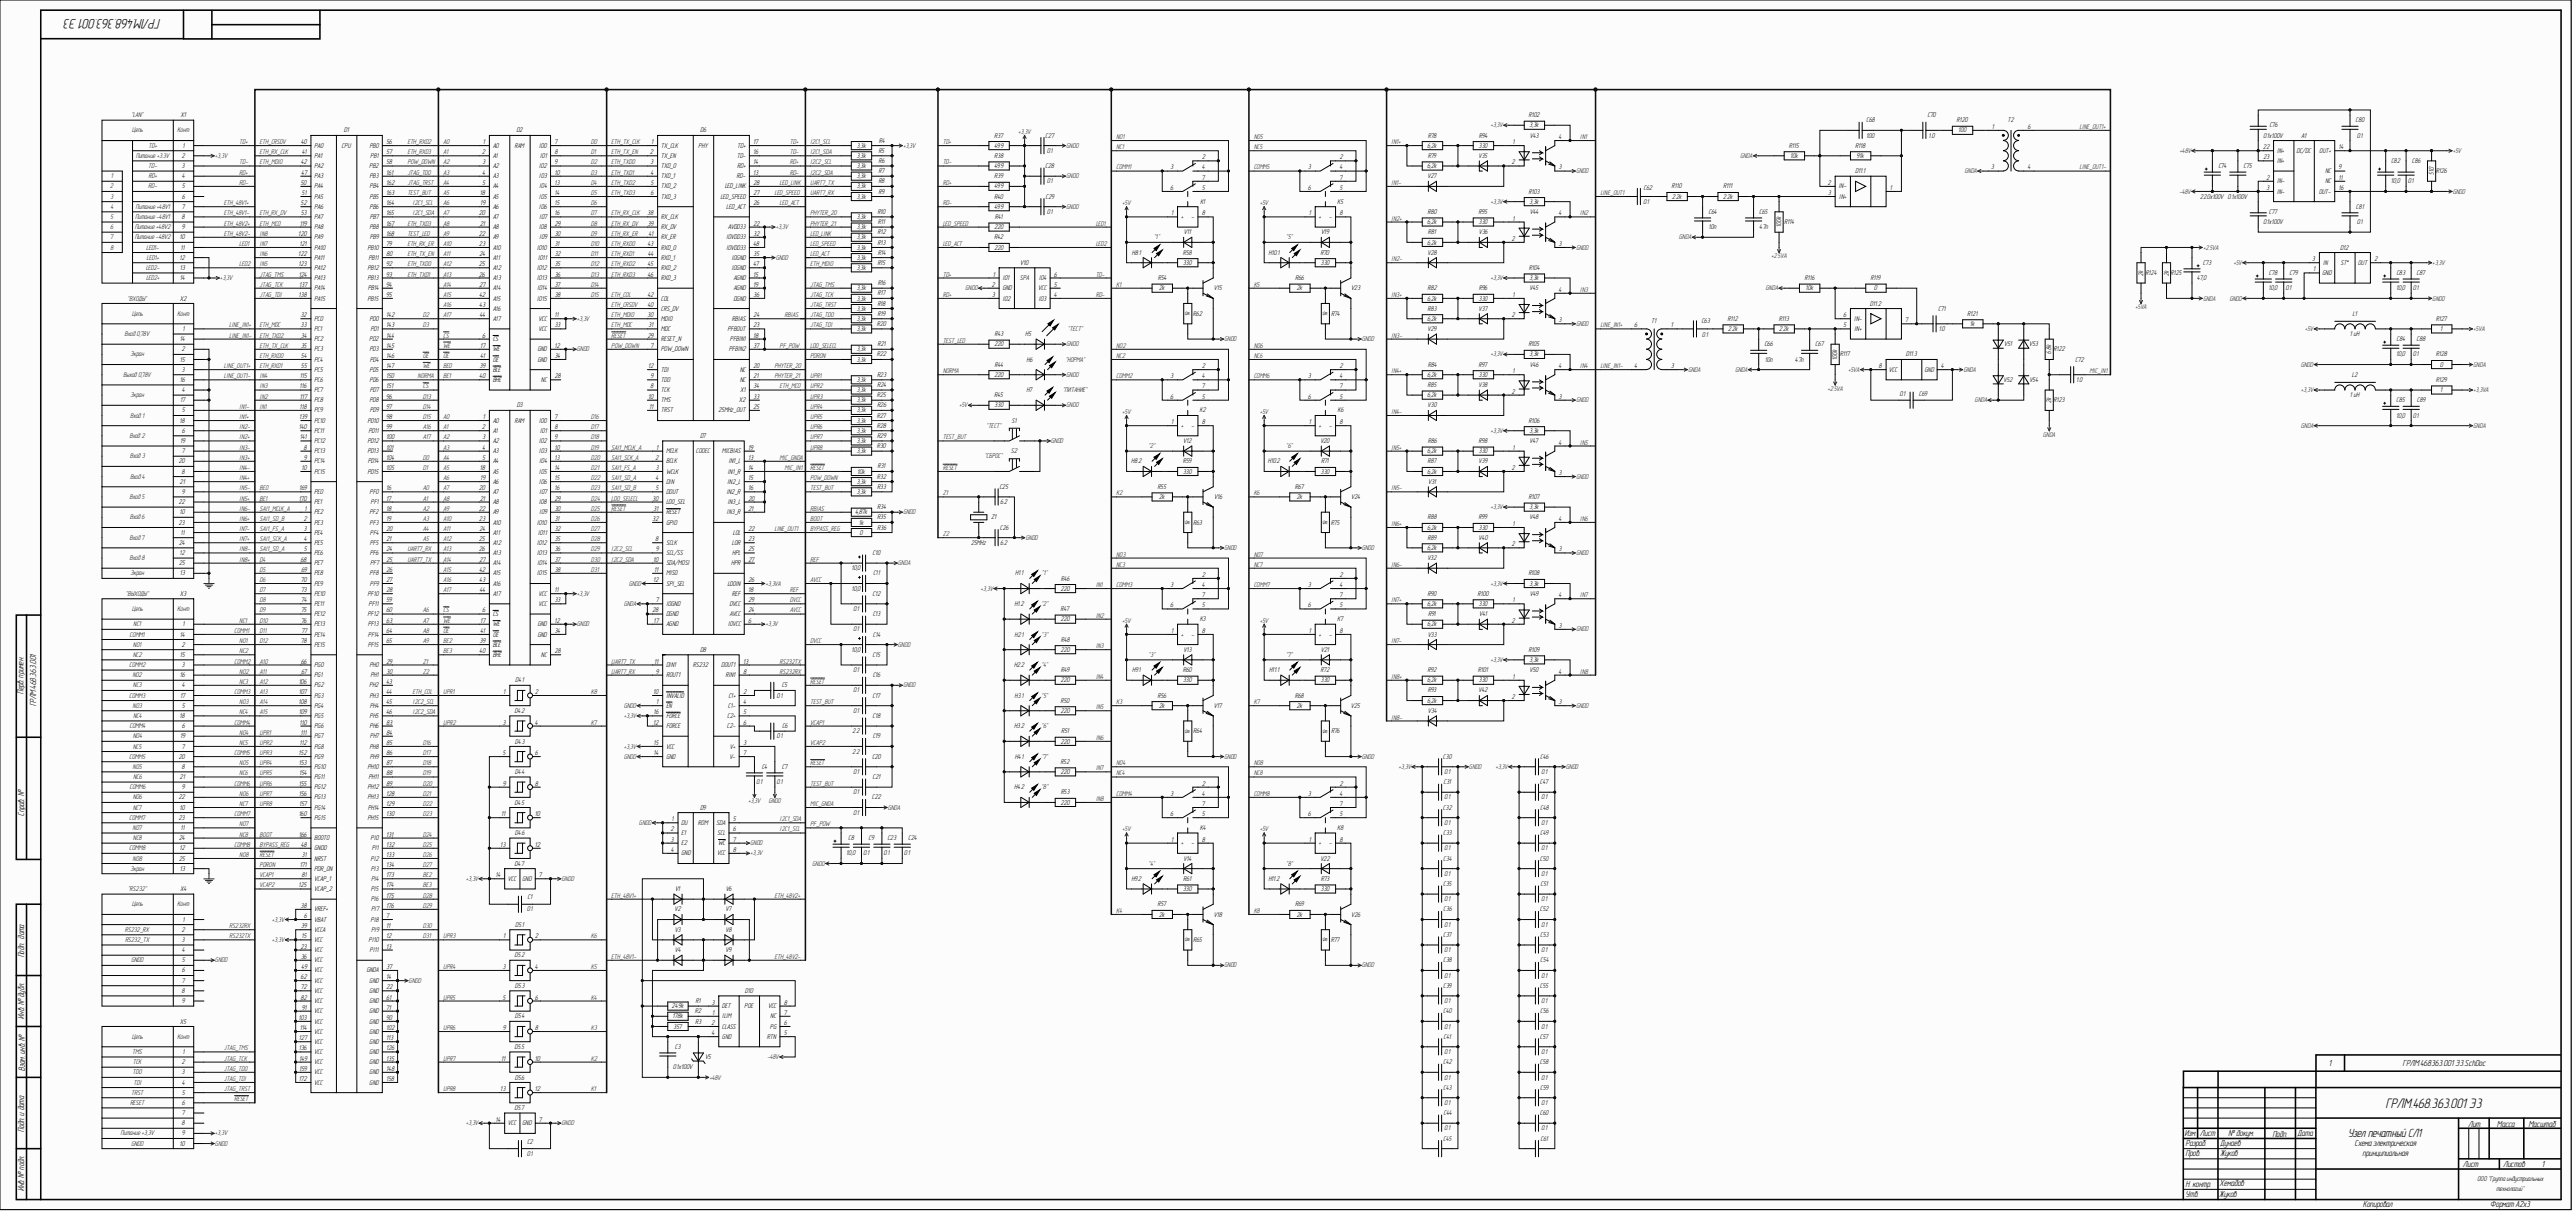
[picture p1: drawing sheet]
<svg xmlns="http://www.w3.org/2000/svg" width="1260mm" height="594mm" viewBox="0 0 1260 594" stroke-linecap="round" stroke-linejoin="round" font-family="sans-serif">
<defs><g id="words">
<g font-size="6.8" fill="#010101">
<text x="79" y="9" transform="rotate(-180 79 9)">ГРЛМ.468.363.001 Э3</text>
<text x="1168" y="542">ГРЛМ.468.363.001 Э3</text>
</g>
<text font-size="5.8" fill="#010101" x="1150" y="556">Узелпечатный СЛ1</text>
<g font-size="4.3" fill="#010101">
<text x="12" y="340" transform="rotate(-90 12 340)">Перв. примен.</text>
<text x="18" y="346" transform="rotate(-90 18 346)">ГРЛМ.468.363.001</text>
<text x="12" y="399" transform="rotate(-90 12 399)">Справ. №</text>
<text x="12" y="469" transform="rotate(-90 12 469)">Подп. дата</text>
<text x="12" y="499" transform="rotate(-90 12 499)">Инв. №дубл.</text>
<text x="1140" y="522">1</text>
<text x="1176" y="522">ГРЛМ.468363.001 Э3.SchDoc</text>
<text x="12" y="524" transform="rotate(-90 12 524)">Взам. инв. №</text>
<text x="1208" y="551">Лит.</text>
<text x="1222" y="551">Масса</text>
<text x="1238" y="551">Масштаб</text>
<text x="12" y="554" transform="rotate(-90 12 554)">Подп. и дата</text>
<text x="1069" y="556">Изм.</text>
<text x="1077" y="556">Лист</text>
<text x="1091" y="556">№докум.</text>
<text x="1113" y="556">Подп.</text>
<text x="1125" y="556">Дата</text>
<text x="1070" y="561">Разраб.</text>
<text x="1087" y="561">Дунаев</text>
<text x="1153" y="561">Схема электрическая</text>
<text x="1070" y="566">Пров.</text>
<text x="1087" y="566">Жуков</text>
<text x="1157" y="566">принципиальная</text>
<text x="1206" y="571">Лист</text>
<text x="1225" y="571">Листов</text>
<text x="1244" y="571">1</text>
<text x="1070" y="581">Н. контр.</text>
<text x="1087" y="581">Хемадов</text>
<text x="12" y="583" transform="rotate(-90 12 583)">Инв. №подл.</text>
<text x="1070" y="586">Утв.</text>
<text x="1086" y="586">Жуков</text>
<text x="1157" y="591">Копировал</text>
<text x="1219" y="591">Формат А2х3</text>
</g>
<g font-size="3.4" fill="#1c1c1c">
<text x="64" y="57">&quot;LAN&quot;</text>
<text x="65" y="65">Цепь</text>
<text x="87" y="65">Конт</text>
<text x="67" y="77">Питание +3.3V</text>
<text x="73" y="72">TD+</text>
<text x="73" y="82">TD-</text>
<text x="54" y="87">1</text>
<text x="73" y="87">RD+</text>
<text x="54" y="92">2</text>
<text x="73" y="92">RD-</text>
<text x="54" y="97">3</text>
<text x="54" y="107">5</text>
<text x="54" y="102">4</text>
<text x="66" y="107">Питание -48V1</text>
<text x="67" y="102">Питание +48V1</text>
<text x="54" y="112">6</text>
<text x="66" y="112">Питание +48V2</text>
<text x="54" y="117">7</text>
<text x="66" y="117">Питание -48V2</text>
<text x="565" y="117">&quot;1&quot;</text>
<text x="630" y="117">&quot;5&quot;</text>
<text x="54" y="122">8</text>
<text x="72" y="122">LED1-</text>
<text x="72" y="127">LED1+</text>
<text x="71" y="132">LED2-</text>
<text x="72" y="137">LED2+</text>
<text x="62" y="147">&quot;ВХОДЫ&quot;</text>
<text x="65" y="154">Цепь</text>
<text x="87" y="154">Конт</text>
<text x="61" y="164">Вход0,78V</text>
<text x="523" y="162">&quot;ТЕСТ&quot;</text>
<text x="64" y="174">Экран</text>
<text x="522" y="177">&quot;НОРМА&quot;</text>
<text x="61" y="184">Выход0,78V</text>
<text x="520" y="192">&quot;ПИТАНИЕ&quot;</text>
<text x="64" y="194">Экран</text>
<text x="64" y="204">Вход1</text>
<text x="483" y="209">&quot;ТЕСТ&quot;</text>
<text x="64" y="214">Вход2</text>
<text x="562" y="219">&quot;2&quot;</text>
<text x="630" y="219">&quot;6&quot;</text>
<text x="64" y="224">Вход3</text>
<text x="482" y="224">&quot;СБРОС&quot;</text>
<text x="64" y="234">Вход4</text>
<text x="64" y="244">Вход5</text>
<text x="64" y="254">Вход6</text>
<text x="64" y="264">Вход7</text>
<text x="64" y="274">Вход8</text>
<text x="64" y="282">Экран</text>
<text x="510" y="282">&quot;1&quot;</text>
<text x="62" y="292">&quot;ВЫХОДЫ&quot;</text>
<text x="65" y="299">Цепь</text>
<text x="87" y="299">Конт</text>
<text x="510" y="297">&quot;2&quot;</text>
<text x="64" y="312">COMM1</text>
<text x="65" y="306">NC1</text>
<text x="510" y="312">&quot;3&quot;</text>
<text x="65" y="317">NO1</text>
<text x="65" y="321">NC2</text>
<text x="562" y="321">&quot;3&quot;</text>
<text x="630" y="321">&quot;7&quot;</text>
<text x="63" y="326">COMM2</text>
<text x="510" y="326">&quot;4&quot;</text>
<text x="65" y="331">NO2</text>
<text x="63" y="341">COMM3</text>
<text x="65" y="336">NC3</text>
<text x="510" y="341">&quot;5&quot;</text>
<text x="65" y="346">NO3</text>
<text x="65" y="351">NC4</text>
<text x="64" y="356">COMM4</text>
<text x="510" y="356">&quot;6&quot;</text>
<text x="65" y="361">NO4</text>
<text x="63" y="371">COMM5</text>
<text x="65" y="366">NC5</text>
<text x="510" y="371">&quot;7&quot;</text>
<text x="65" y="376">NO5</text>
<text x="65" y="381">NC6</text>
<text x="64" y="386">COMM6</text>
<text x="510" y="386">&quot;8&quot;</text>
<text x="65" y="391">NO6</text>
<text x="63" y="401">COMM7</text>
<text x="65" y="396">NC7</text>
<text x="65" y="406">NO7</text>
<text x="65" y="411">NC8</text>
<text x="63" y="416">COMM8</text>
<text x="65" y="421">NO8</text>
<text x="562" y="424">&quot;4&quot;</text>
<text x="630" y="424">&quot;8&quot;</text>
<text x="64" y="426">Экран</text>
<text x="63" y="436">&quot;RS232&quot;</text>
<text x="65" y="444">Цепь</text>
<text x="87" y="444">Конт</text>
<text x="61" y="456">RS232_RX</text>
<text x="61" y="461">RS232_TX</text>
<text x="64" y="471">GNDD</text>
<text x="65" y="508">Цепь</text>
<text x="87" y="508">Конт</text>
<text x="65" y="516">TMS</text>
<text x="65" y="521">TCK</text>
<text x="65" y="526">TDO</text>
<text x="65" y="531">TDI</text>
<text x="64" y="536">TRST</text>
<text x="64" y="541">RESET</text>
<text x="59" y="556">Питание +3,3V</text>
<text x="64" y="561">GNDD</text>
</g>
<g font-size="3.4">
<text x="88" y="57">X1</text>
<text x="748" y="57">R102</text>
<text x="914" y="60">C68</text>
<text x="944" y="57">C70</text>
<text x="958" y="60">R120</text>
<text x="983" y="60">T2</text>
<text x="1153" y="60">C80</text>
<text x="168" y="65">D1</text>
<text x="253" y="65">D2</text>
<text x="343" y="65">D6</text>
<text x="749" y="62">3,3k</text>
<text x="959" y="65">100</text>
<text x="975" y="63">1</text>
<text x="993" y="63">6</text>
<text x="1111" y="62">C76</text>
<text x="147" y="71">40</text>
<text x="189" y="71">56</text>
<text x="237" y="71">1</text>
<text x="272" y="71">7</text>
<text x="319" y="71">1</text>
<text x="369" y="71">17</text>
<text x="430" y="70">R4</text>
<text x="487" y="67">R37</text>
<text x="512" y="67">C27</text>
<text x="699" y="67">R78</text>
<text x="724" y="67">R94</text>
<text x="741" y="71">1</text>
<text x="749" y="67">V43</text>
<text x="763" y="68">4</text>
<text x="914" y="67">100</text>
<text x="944" y="67">1.0</text>
<text x="1108" y="67">0.1x100V</text>
<text x="1127" y="67">A1</text>
<text x="1154" y="67">0.1</text>
<text x="89" y="77">2</text>
<text x="90" y="72">1</text>
<text x="148" y="76">41</text>
<text x="154" y="72">PA0</text>
<text x="154" y="77">PA1</text>
<text x="167" y="72">CPU</text>
<text x="181" y="72">PB0</text>
<text x="181" y="77">PB1</text>
<text x="189" y="76">57</text>
<text x="236" y="76">2</text>
<text x="241" y="72">A0</text>
<text x="241" y="77">A1</text>
<text x="252" y="72">RAM</text>
<text x="264" y="72">IO0</text>
<text x="264" y="77">IO1</text>
<text x="272" y="76">8</text>
<text x="318" y="76">2</text>
<text x="324" y="72">TX_CLK</text>
<text x="324" y="77">TX_EN</text>
<text x="342" y="72">PHY</text>
<text x="361" y="77">TD-</text>
<text x="361" y="72">TD+</text>
<text x="369" y="76">16</text>
<text x="419" y="72">3,3k</text>
<text x="419" y="77">3,3k</text>
<text x="430" y="75">R5</text>
<text x="487" y="72">49.9</text>
<text x="487" y="77">R38</text>
<text x="513" y="75">0.1</text>
<text x="588" y="78">2</text>
<text x="656" y="78">2</text>
<text x="699" y="72">6,2k</text>
<text x="699" y="77">R79</text>
<text x="724" y="72">330</text>
<text x="724" y="77">V35</text>
<text x="876" y="72">R115</text>
<text x="876" y="77">10k</text>
<text x="908" y="72">R118</text>
<text x="909" y="77">91k</text>
<text x="1108" y="73">22</text>
<text x="1108" y="78">23</text>
<text x="1115" y="75">IN+</text>
<text x="1124" y="75">DC/DC</text>
<text x="1135" y="75">OUT+</text>
<text x="1145" y="73">14</text>
<text x="89" y="82">3</text>
<text x="147" y="80">42</text>
<text x="154" y="82">PA2</text>
<text x="181" y="82">PB2</text>
<text x="189" y="80">58</text>
<text x="236" y="80">3</text>
<text x="241" y="82">A2</text>
<text x="264" y="82">IO2</text>
<text x="272" y="80">9</text>
<text x="318" y="80">3</text>
<text x="324" y="82">TXD_0</text>
<text x="361" y="82">RD+</text>
<text x="369" y="80">14</text>
<text x="419" y="82">3,3k</text>
<text x="430" y="80">R6</text>
<text x="487" y="82">49.9</text>
<text x="512" y="82">C28</text>
<text x="573" y="83">3</text>
<text x="588" y="83">4</text>
<text x="640" y="83">3</text>
<text x="656" y="83">4</text>
<text x="699" y="82">6,2k</text>
<text x="740" y="80">2</text>
<text x="763" y="83">3</text>
<text x="975" y="83">3</text>
<text x="993" y="83">4</text>
<text x="1086" y="82">C74</text>
<text x="1098" y="82">C75</text>
<text x="1115" y="80">IN+</text>
<text x="1145" y="83">9</text>
<text x="1171" y="80">C82</text>
<text x="1181" y="80">C86</text>
<text x="89" y="87">4</text>
<text x="148" y="85">47</text>
<text x="154" y="87">PA3</text>
<text x="181" y="87">PB3</text>
<text x="189" y="85">161</text>
<text x="236" y="85">4</text>
<text x="241" y="87">A3</text>
<text x="264" y="87">IO3</text>
<text x="272" y="85">10</text>
<text x="319" y="85">4</text>
<text x="324" y="87">TXD_1</text>
<text x="361" y="87">RD-</text>
<text x="369" y="85">13</text>
<text x="419" y="87">3,3k</text>
<text x="430" y="85">R7</text>
<text x="430" y="90">R8</text>
<text x="487" y="87">R39</text>
<text x="513" y="90">0.1</text>
<text x="588" y="88">7</text>
<text x="656" y="88">7</text>
<text x="699" y="87">V27</text>
<text x="908" y="85">D11.1</text>
<text x="1109" y="88">2</text>
<text x="1115" y="90">IN-</text>
<text x="1138" y="85">NC</text>
<text x="1138" y="90">NC</text>
<text x="1145" y="88">11</text>
<text x="1171" y="90">10,0</text>
<text x="1179" y="90">0.1</text>
<text x="1191" y="86" transform="rotate(-90 1191 86)">510</text>
<text x="1193" y="85">R126</text>
<text x="89" y="92">5</text>
<text x="147" y="90">50</text>
<text x="148" y="95">51</text>
<text x="154" y="92">PA4</text>
<text x="181" y="92">PB4</text>
<text x="189" y="90">162</text>
<text x="189" y="95">163</text>
<text x="235" y="95">18</text>
<text x="236" y="90">5</text>
<text x="241" y="92">A4</text>
<text x="264" y="92">IO4</text>
<text x="272" y="90">13</text>
<text x="272" y="95">14</text>
<text x="319" y="90">5</text>
<text x="319" y="95">6</text>
<text x="324" y="92">TXD_2</text>
<text x="355" y="92">LED_LINK</text>
<text x="369" y="90">28</text>
<text x="369" y="95">27</text>
<text x="419" y="92">3,3k</text>
<text x="430" y="95">R9</text>
<text x="487" y="92">49.9</text>
<text x="573" y="93">6</text>
<text x="588" y="93">5</text>
<text x="640" y="93">6</text>
<text x="656" y="93">5</text>
<text x="748" y="95">R103</text>
<text x="805" y="93">C62</text>
<text x="818" y="92">R110</text>
<text x="844" y="92">R111</text>
<text x="895" y="90">2</text>
<text x="895" y="95">3</text>
<text x="900" y="92">IN-</text>
<text x="925" y="93">1</text>
<text x="1109" y="93">3</text>
<text x="1115" y="95">IN-</text>
<text x="1135" y="95">OUT-</text>
<text x="1145" y="93">16</text>
<text x="89" y="97">6</text>
<text x="147" y="100">52</text>
<text x="154" y="97">PA5</text>
<text x="181" y="97">PB5</text>
<text x="189" y="100">164</text>
<text x="235" y="100">19</text>
<text x="241" y="97">A5</text>
<text x="264" y="97">IO5</text>
<text x="272" y="100">15</text>
<text x="324" y="97">TXD_3</text>
<text x="353" y="97">LED_SPEED</text>
<text x="369" y="100">26</text>
<text x="419" y="97">3,3k</text>
<text x="487" y="97">R40</text>
<text x="512" y="97">C29</text>
<text x="588" y="100">K1</text>
<text x="655" y="100">K5</text>
<text x="749" y="100">3,3k</text>
<text x="804" y="100">0.1</text>
<text x="819" y="97">2.2k</text>
<text x="843" y="97">2.2k</text>
<text x="900" y="97">IN+</text>
<text x="1077" y="97">22.0x100V 0.1x100V</text>
<text x="89" y="107">8</text>
<text x="89" y="102">7</text>
<text x="147" y="105">53</text>
<text x="154" y="102">PA6</text>
<text x="154" y="107">PA7</text>
<text x="181" y="102">PB6</text>
<text x="181" y="107">PB7</text>
<text x="189" y="105">165</text>
<text x="235" y="105">20</text>
<text x="241" y="102">A6</text>
<text x="241" y="107">A7</text>
<text x="264" y="102">IO6</text>
<text x="264" y="107">IO7</text>
<text x="272" y="105">16</text>
<text x="317" y="105">38</text>
<text x="324" y="107">RX_CLK</text>
<text x="356" y="102">LED_ACT</text>
<text x="419" y="107">3,3k</text>
<text x="430" y="105">R10</text>
<text x="487" y="102">49.9</text>
<text x="487" y="107">R41</text>
<text x="513" y="105">0.1</text>
<text x="573" y="105">1</text>
<text x="578" y="107">+</text>
<text x="583" y="107">-</text>
<text x="588" y="105">8</text>
<text x="641" y="105">1</text>
<text x="646" y="107">+</text>
<text x="651" y="107">-</text>
<text x="656" y="105">8</text>
<text x="699" y="105">R80</text>
<text x="724" y="105">R95</text>
<text x="741" y="108">1</text>
<text x="749" y="105">V44</text>
<text x="763" y="105">4</text>
<text x="836" y="105">C64</text>
<text x="861" y="105">C65</text>
<text x="1111" y="105">C77</text>
<text x="1153" y="102">C81</text>
<text x="89" y="112">9</text>
<text x="147" y="110">119</text>
<text x="154" y="112">PA8</text>
<text x="181" y="112">PB8</text>
<text x="189" y="110">167</text>
<text x="235" y="110">21</text>
<text x="241" y="112">A8</text>
<text x="264" y="112">IO8</text>
<text x="272" y="110">29</text>
<text x="317" y="110">39</text>
<text x="324" y="112">RX_DV</text>
<text x="356" y="112">AVDD33</text>
<text x="369" y="110">22</text>
<text x="419" y="112">3,3k</text>
<text x="430" y="110">R11</text>
<text x="487" y="112">220</text>
<text x="699" y="110">6,2k</text>
<text x="724" y="110">330</text>
<text x="837" y="112">10n</text>
<text x="861" y="112">4.7n</text>
<text x="872" y="111" transform="rotate(-90 872 111)">100k</text>
<text x="873" y="110">R114</text>
<text x="1108" y="110">0.1x100V</text>
<text x="1154" y="110">0.1</text>
<text x="88" y="117">10</text>
<text x="146" y="115">120</text>
<text x="154" y="117">PA9</text>
<text x="181" y="117">PB9</text>
<text x="189" y="115">168</text>
<text x="235" y="115">22</text>
<text x="241" y="117">A9</text>
<text x="264" y="117">IO9</text>
<text x="272" y="115">30</text>
<text x="318" y="115">41</text>
<text x="324" y="117">RX_ER</text>
<text x="356" y="117">IOVDD33</text>
<text x="369" y="115">32</text>
<text x="419" y="117">3,3k</text>
<text x="430" y="115">R12</text>
<text x="430" y="120">R13</text>
<text x="487" y="117">R42</text>
<text x="580" y="115">V11</text>
<text x="647" y="115">V19</text>
<text x="699" y="120">6,2k</text>
<text x="699" y="115">R81</text>
<text x="724" y="115">V36</text>
<text x="740" y="118">2</text>
<text x="89" y="122">11</text>
<text x="146" y="125">122</text>
<text x="147" y="120">121</text>
<text x="154" y="122">PA10</text>
<text x="180" y="122">PB10</text>
<text x="189" y="120">79</text>
<text x="189" y="125">80</text>
<text x="235" y="120">23</text>
<text x="235" y="125">24</text>
<text x="241" y="122">A10</text>
<text x="263" y="122">IO10</text>
<text x="272" y="120">31</text>
<text x="272" y="125">32</text>
<text x="317" y="120">43</text>
<text x="317" y="125">44</text>
<text x="324" y="122">RXD_0</text>
<text x="356" y="122">IOVDD33</text>
<text x="369" y="120">48</text>
<text x="369" y="125">35</text>
<text x="419" y="122">3,3k</text>
<text x="430" y="125">R14</text>
<text x="487" y="122">220</text>
<text x="554" y="125">H8.1</text>
<text x="579" y="125">R58</text>
<text x="621" y="125">H10.1</text>
<text x="647" y="125">R70</text>
<text x="699" y="125">V28</text>
<text x="763" y="120">3</text>
<text x="1146" y="122">D12</text>
<text x="88" y="127">12</text>
<text x="146" y="130">123</text>
<text x="154" y="127">PA11</text>
<text x="181" y="127">PB11</text>
<text x="189" y="130">92</text>
<text x="235" y="130">25</text>
<text x="241" y="127">A11</text>
<text x="263" y="127">IO11</text>
<text x="272" y="130">35</text>
<text x="317" y="130">45</text>
<text x="324" y="127">RXD_1</text>
<text x="358" y="127">IOGND</text>
<text x="369" y="130">47</text>
<text x="419" y="127">3,3k</text>
<text x="430" y="130">R15</text>
<text x="500" y="130">V10</text>
<text x="579" y="130">330</text>
<text x="647" y="130">330</text>
<text x="1078" y="130">C73</text>
<text x="1132" y="128">3</text>
<text x="1137" y="130">IN</text>
<text x="1146" y="130">ST*</text>
<text x="1154" y="130">OUT</text>
<text x="1162" y="128">2</text>
<text x="88" y="132">13</text>
<text x="88" y="137">14</text>
<text x="146" y="135">124</text>
<text x="154" y="132">PA12</text>
<text x="154" y="137">PA13</text>
<text x="180" y="132">PB12</text>
<text x="180" y="137">PB13</text>
<text x="189" y="135">93</text>
<text x="235" y="135">26</text>
<text x="241" y="132">A12</text>
<text x="241" y="137">A13</text>
<text x="263" y="132">IO12</text>
<text x="263" y="137">IO13</text>
<text x="272" y="135">36</text>
<text x="317" y="135">46</text>
<text x="324" y="132">RXD_2</text>
<text x="324" y="137">RXD_3</text>
<text x="358" y="132">IOGND</text>
<text x="359" y="137">AGND</text>
<text x="369" y="135">15</text>
<text x="419" y="132">3,3k</text>
<text x="486" y="135">1</text>
<text x="491" y="137">IO1</text>
<text x="509" y="137">IO4</text>
<text x="516" y="135">6</text>
<text x="567" y="137">R54</text>
<text x="634" y="137">R66</text>
<text x="748" y="132">R104</text>
<text x="749" y="137">3,3k</text>
<text x="883" y="137">R116</text>
<text x="916" y="137">R119</text>
<text x="1049" y="135" transform="rotate(-90 1049 135)">2k</text>
<text x="1050" y="135">R124</text>
<text x="1062" y="135" transform="rotate(-90 1062 135)">2k</text>
<text x="1063" y="135">R125</text>
<text x="1076" y="137">47,0</text>
<text x="1111" y="135">C78</text>
<text x="1121" y="135">C79</text>
<text x="1132" y="133">1</text>
<text x="1137" y="135">GND</text>
<text x="1173" y="135">C83</text>
<text x="1183" y="135">C87</text>
<text x="147" y="140">137</text>
<text x="154" y="142">PA14</text>
<text x="180" y="142">PB14</text>
<text x="189" y="140">94</text>
<text x="235" y="140">27</text>
<text x="241" y="142">A14</text>
<text x="263" y="142">IO14</text>
<text x="272" y="140">37</text>
<text x="359" y="142">AGND</text>
<text x="369" y="140">19</text>
<text x="419" y="142">3,3k</text>
<text x="430" y="140">R16</text>
<text x="486" y="140">2</text>
<text x="491" y="142">GND</text>
<text x="508" y="142">VCC</text>
<text x="516" y="140">5</text>
<text x="567" y="142">2k</text>
<text x="594" y="142">V15</text>
<text x="635" y="142">2k</text>
<text x="662" y="142">V23</text>
<text x="699" y="142">R82</text>
<text x="724" y="142">R96</text>
<text x="749" y="142">V45</text>
<text x="763" y="143">4</text>
<text x="884" y="142">10k</text>
<text x="917" y="142">0</text>
<text x="1111" y="142">10,0</text>
<text x="1119" y="142">0.1</text>
<text x="1173" y="142">10,0</text>
<text x="1181" y="142">0.1</text>
<text x="88" y="147">X2</text>
<text x="146" y="145">138</text>
<text x="154" y="147">PA15</text>
<text x="180" y="147">PB15</text>
<text x="189" y="145">95</text>
<text x="235" y="145">42</text>
<text x="241" y="147">A15</text>
<text x="263" y="147">IO15</text>
<text x="272" y="145">38</text>
<text x="317" y="145">42</text>
<text x="324" y="147">COL</text>
<text x="359" y="147">DGND</text>
<text x="369" y="145">36</text>
<text x="419" y="147">3,3k</text>
<text x="430" y="145">R17</text>
<text x="430" y="150">R18</text>
<text x="486" y="145">3</text>
<text x="491" y="147">IO2</text>
<text x="508" y="147">IO3</text>
<text x="516" y="145">4</text>
<text x="699" y="147">6,2k</text>
<text x="724" y="147">330</text>
<text x="741" y="145">1</text>
<text x="915" y="150">D11.2</text>
<text x="147" y="155">32</text>
<text x="189" y="155">142</text>
<text x="235" y="150">43</text>
<text x="235" y="155">44</text>
<text x="241" y="152">A16</text>
<text x="272" y="155">11</text>
<text x="317" y="155">30</text>
<text x="317" y="150">40</text>
<text x="324" y="152">CRS_DV</text>
<text x="369" y="155">24</text>
<text x="419" y="152">3,3k</text>
<text x="430" y="154">R19</text>
<text x="582" y="155" transform="rotate(-90 582 155)">1k</text>
<text x="584" y="154">R62</text>
<text x="650" y="155" transform="rotate(-90 650 155)">1k</text>
<text x="652" y="154">R74</text>
<text x="699" y="152">R83</text>
<text x="724" y="152">V37</text>
<text x="740" y="155">2</text>
<text x="902" y="155">6</text>
<text x="949" y="152">C71</text>
<text x="963" y="154">R121</text>
<text x="1152" y="154">L1</text>
<text x="147" y="160">33</text>
<text x="154" y="157">PC0</text>
<text x="181" y="157">PD0</text>
<text x="189" y="160">143</text>
<text x="241" y="157">A17</text>
<text x="264" y="157">VCC</text>
<text x="272" y="160">33</text>
<text x="317" y="160">31</text>
<text x="324" y="157">MDIO</text>
<text x="358" y="157">RBIAS</text>
<text x="369" y="160">23</text>
<text x="419" y="157">3,3k</text>
<text x="429" y="159">R20</text>
<text x="699" y="157">6,2k</text>
<text x="763" y="158">3</text>
<text x="800" y="160">6</text>
<text x="808" y="158">T1</text>
<text x="818" y="160">1</text>
<text x="833" y="158">C63</text>
<text x="846" y="157">R112</text>
<text x="871" y="157">R113</text>
<text x="902" y="160">5</text>
<text x="908" y="157">IN-</text>
<text x="933" y="158">7</text>
<text x="964" y="159">1k</text>
<text x="1192" y="157">R127</text>
<text x="88" y="167">14</text>
<text x="90" y="162">1</text>
<text x="147" y="165">34</text>
<text x="154" y="162">PC1</text>
<text x="154" y="167">PC2</text>
<text x="181" y="167">PD2</text>
<text x="182" y="162">PD1</text>
<text x="189" y="165">144</text>
<text x="236" y="165">6</text>
<text x="241" y="167">CS</text>
<text x="264" y="162">VCC</text>
<text x="317" y="165">29</text>
<text x="324" y="162">MDC</text>
<text x="324" y="167">RESET_N</text>
<text x="356" y="162">PFBOUT</text>
<text x="357" y="167">PFBIN1</text>
<text x="369" y="165">18</text>
<text x="419" y="162">3,3k</text>
<text x="487" y="164">R43</text>
<text x="502" y="164">H5</text>
<text x="699" y="162">V29</text>
<text x="833" y="165">0.1</text>
<text x="846" y="162">2.2k</text>
<text x="871" y="162">2.2k</text>
<text x="908" y="162">IN+</text>
<text x="949" y="162">1.0</text>
<text x="1150" y="164">1 uH</text>
<text x="1173" y="167">C84</text>
<text x="1183" y="167">C88</text>
<text x="1195" y="162">1</text>
<text x="89" y="172">2</text>
<text x="147" y="170">35</text>
<text x="154" y="172">PC3</text>
<text x="181" y="172">PD3</text>
<text x="189" y="170">145</text>
<text x="235" y="170">17</text>
<text x="241" y="172">WE</text>
<text x="263" y="172">GND</text>
<text x="272" y="170">12</text>
<text x="319" y="170">7</text>
<text x="324" y="172">POW_DOWN</text>
<text x="357" y="172">PFBIN2</text>
<text x="369" y="170">37</text>
<text x="419" y="172">3,3k</text>
<text x="430" y="169">R21</text>
<text x="487" y="169">220</text>
<text x="748" y="169">R105</text>
<text x="864" y="169">C66</text>
<text x="889" y="169">C67</text>
<text x="981" y="169">V51</text>
<text x="993" y="169">V53</text>
<text x="1004" y="173" transform="rotate(-90 1004 173)">6.8k</text>
<text x="1005" y="172">R122</text>
<text x="88" y="177">15</text>
<text x="147" y="175">54</text>
<text x="154" y="177">PC4</text>
<text x="181" y="177">PD4</text>
<text x="189" y="175">146</text>
<text x="235" y="175">41</text>
<text x="241" y="177">OE</text>
<text x="263" y="177">GND</text>
<text x="272" y="175">34</text>
<text x="419" y="177">3,3k</text>
<text x="429" y="174">R22</text>
<text x="487" y="179">R44</text>
<text x="503" y="177">H6</text>
<text x="699" y="179">R84</text>
<text x="724" y="179">R97</text>
<text x="749" y="174">3,3k</text>
<text x="749" y="179">V46</text>
<text x="864" y="177">10n</text>
<text x="879" y="177">4.7n</text>
<text x="899" y="176" transform="rotate(-90 899 176)">100k</text>
<text x="901" y="174">R117</text>
<text x="933" y="174">D11.3</text>
<text x="1016" y="177">C72</text>
<text x="1173" y="174">10,0</text>
<text x="1181" y="174">0.1</text>
<text x="1192" y="174">R128</text>
<text x="1194" y="179">0</text>
<text x="89" y="182">3</text>
<text x="147" y="185">115</text>
<text x="147" y="180">55</text>
<text x="154" y="182">PC5</text>
<text x="181" y="182">PD5</text>
<text x="189" y="180">147</text>
<text x="189" y="185">150</text>
<text x="235" y="185">40</text>
<text x="235" y="180">39</text>
<text x="241" y="182">BLE</text>
<text x="272" y="185">28</text>
<text x="317" y="180">12</text>
<text x="319" y="185">9</text>
<text x="324" y="182">TDI</text>
<text x="362" y="182">NC</text>
<text x="369" y="180">20</text>
<text x="369" y="185">21</text>
<text x="429" y="184">R23</text>
<text x="487" y="184">220</text>
<text x="573" y="185">3</text>
<text x="588" y="180">2</text>
<text x="588" y="185">4</text>
<text x="640" y="185">3</text>
<text x="656" y="180">2</text>
<text x="656" y="185">4</text>
<text x="699" y="184">6,2k</text>
<text x="724" y="184">330</text>
<text x="741" y="183">1</text>
<text x="763" y="180">4</text>
<text x="800" y="180">4</text>
<text x="818" y="180">3</text>
<text x="920" y="180">8</text>
<text x="925" y="182">VCC</text>
<text x="942" y="182">GND</text>
<text x="950" y="180">4</text>
<text x="1151" y="184">L2</text>
<text x="88" y="187">16</text>
<text x="89" y="192">4</text>
<text x="147" y="190">116</text>
<text x="154" y="187">PC6</text>
<text x="154" y="192">PC7</text>
<text x="181" y="187">PD6</text>
<text x="181" y="192">PD7</text>
<text x="189" y="190">151</text>
<text x="241" y="187">BHE</text>
<text x="265" y="187">NC</text>
<text x="318" y="190">8</text>
<text x="324" y="187">TDO</text>
<text x="324" y="192">TCK</text>
<text x="362" y="187">NC</text>
<text x="362" y="192">X1</text>
<text x="369" y="190">34</text>
<text x="419" y="192">3,3k</text>
<text x="419" y="187">3,3k</text>
<text x="430" y="189">R24</text>
<text x="503" y="192">H7</text>
<text x="588" y="190">7</text>
<text x="656" y="190">7</text>
<text x="699" y="189">R85</text>
<text x="724" y="189">V38</text>
<text x="981" y="187">V52</text>
<text x="994" y="187">V54</text>
<text x="1017" y="187">1.0</text>
<text x="1192" y="187">R129</text>
<text x="1195" y="192">1</text>
<text x="88" y="197">17</text>
<text x="147" y="195">117</text>
<text x="154" y="197">PC8</text>
<text x="181" y="197">PD8</text>
<text x="189" y="195">96</text>
<text x="317" y="195">10</text>
<text x="324" y="197">TMS</text>
<text x="362" y="197">X2</text>
<text x="369" y="195">33</text>
<text x="419" y="197">3,3k</text>
<text x="429" y="194">R25</text>
<text x="487" y="194">R45</text>
<text x="573" y="195">6</text>
<text x="588" y="195">5</text>
<text x="640" y="195">6</text>
<text x="656" y="195">5</text>
<text x="699" y="194">6,2k</text>
<text x="740" y="193">2</text>
<text x="763" y="195">3</text>
<text x="930" y="194">0.1</text>
<text x="939" y="194">C69</text>
<text x="1004" y="197" transform="rotate(-90 1004 197)">2k</text>
<text x="1005" y="197">R123</text>
<text x="1150" y="194">1 uH</text>
<text x="1173" y="197">C85</text>
<text x="1183" y="197">C89</text>
<text x="89" y="202">5</text>
<text x="147" y="200">118</text>
<text x="154" y="202">PC9</text>
<text x="181" y="202">PD9</text>
<text x="189" y="200">97</text>
<text x="253" y="199">D3</text>
<text x="318" y="200">11</text>
<text x="324" y="202">TRST</text>
<text x="352" y="202">25MHz_OUT</text>
<text x="369" y="200">25</text>
<text x="419" y="202">3,3k</text>
<text x="429" y="199">R26</text>
<text x="487" y="199">330</text>
<text x="587" y="202">K2</text>
<text x="655" y="202">K6</text>
<text x="699" y="199">V30</text>
<text x="88" y="207">18</text>
<text x="147" y="205">139</text>
<text x="154" y="207">PC10</text>
<text x="180" y="207">PD10</text>
<text x="189" y="205">98</text>
<text x="237" y="205">1</text>
<text x="241" y="207">A0</text>
<text x="252" y="207">RAM</text>
<text x="264" y="207">IO0</text>
<text x="272" y="205">7</text>
<text x="419" y="207">3,3k</text>
<text x="429" y="209">R28</text>
<text x="429" y="204">R27</text>
<text x="495" y="207">S1</text>
<text x="573" y="208">1</text>
<text x="578" y="209">+</text>
<text x="583" y="209">-</text>
<text x="588" y="208">8</text>
<text x="641" y="208">1</text>
<text x="646" y="209">+</text>
<text x="651" y="209">-</text>
<text x="656" y="208">8</text>
<text x="748" y="207">R106</text>
<text x="1173" y="204">10,0</text>
<text x="1181" y="204">0.1</text>
<text x="89" y="212">6</text>
<text x="146" y="210">140</text>
<text x="147" y="215">141</text>
<text x="154" y="212">PC11</text>
<text x="181" y="212">PD11</text>
<text x="189" y="210">99</text>
<text x="189" y="215">100</text>
<text x="236" y="210">2</text>
<text x="236" y="215">3</text>
<text x="241" y="212">A1</text>
<text x="264" y="212">IO1</text>
<text x="272" y="210">8</text>
<text x="272" y="215">9</text>
<text x="343" y="214">D7</text>
<text x="419" y="212">3,3k</text>
<text x="429" y="214">R29</text>
<text x="749" y="212">3,3k</text>
<text x="88" y="217">19</text>
<text x="89" y="222">7</text>
<text x="149" y="220">8</text>
<text x="154" y="222">PC13</text>
<text x="154" y="217">PC12</text>
<text x="180" y="217">PD12</text>
<text x="180" y="222">PD13</text>
<text x="189" y="220">101</text>
<text x="236" y="220">4</text>
<text x="241" y="217">A2</text>
<text x="241" y="222">A3</text>
<text x="264" y="217">IO2</text>
<text x="264" y="222">IO3</text>
<text x="272" y="220">10</text>
<text x="321" y="220">1</text>
<text x="326" y="222">MCLK</text>
<text x="354" y="222">MICBIAS</text>
<text x="366" y="220">19</text>
<text x="419" y="222">3,3k</text>
<text x="419" y="217">3,3k</text>
<text x="429" y="219">R30</text>
<text x="495" y="222">S2</text>
<text x="579" y="217">V12</text>
<text x="646" y="217">V20</text>
<text x="699" y="222">6,2k</text>
<text x="699" y="217">R86</text>
<text x="724" y="222">330</text>
<text x="724" y="217">R98</text>
<text x="741" y="220">1</text>
<text x="749" y="217">V47</text>
<text x="763" y="218">4</text>
<text x="88" y="227">20</text>
<text x="149" y="225">9</text>
<text x="154" y="227">PC14</text>
<text x="180" y="227">PD14</text>
<text x="189" y="225">104</text>
<text x="236" y="225">5</text>
<text x="241" y="227">A4</text>
<text x="264" y="227">IO4</text>
<text x="272" y="225">13</text>
<text x="321" y="225">2</text>
<text x="326" y="227">BCLK</text>
<text x="357" y="227">IN1_L</text>
<text x="366" y="225">13</text>
<text x="554" y="227">H8.2</text>
<text x="579" y="227">R59</text>
<text x="621" y="227">H10.2</text>
<text x="647" y="227">R71</text>
<text x="699" y="227">R87</text>
<text x="724" y="227">V39</text>
<text x="89" y="232">8</text>
<text x="148" y="230">10</text>
<text x="154" y="232">PC15</text>
<text x="180" y="232">PD15</text>
<text x="189" y="230">105</text>
<text x="235" y="230">18</text>
<text x="241" y="232">A5</text>
<text x="264" y="232">IO5</text>
<text x="272" y="230">14</text>
<text x="321" y="230">3</text>
<text x="326" y="232">WCLK</text>
<text x="356" y="232">IN1_R</text>
<text x="366" y="230">14</text>
<text x="420" y="232">10k</text>
<text x="430" y="229">R31</text>
<text x="579" y="232">330</text>
<text x="647" y="232">330</text>
<text x="699" y="232">6,2k</text>
<text x="740" y="230">2</text>
<text x="763" y="232">3</text>
<text x="88" y="237">21</text>
<text x="147" y="240">169</text>
<text x="189" y="240">16</text>
<text x="235" y="240">20</text>
<text x="235" y="235">19</text>
<text x="241" y="237">A6</text>
<text x="264" y="237">IO6</text>
<text x="272" y="235">15</text>
<text x="272" y="240">16</text>
<text x="321" y="240">5</text>
<text x="321" y="235">4</text>
<text x="326" y="237">DIN</text>
<text x="356" y="237">IN2_L</text>
<text x="366" y="235">15</text>
<text x="366" y="240">16</text>
<text x="419" y="237">3,3k</text>
<text x="429" y="234">R32</text>
<text x="429" y="239">R33</text>
<text x="489" y="239">C25</text>
<text x="567" y="239">R55</text>
<text x="634" y="239">R67</text>
<text x="699" y="237">V31</text>
<text x="89" y="242">9</text>
<text x="146" y="245">170</text>
<text x="154" y="242">PE0</text>
<text x="181" y="242">PF0</text>
<text x="189" y="245">17</text>
<text x="235" y="245">21</text>
<text x="241" y="242">A7</text>
<text x="264" y="242">IO7</text>
<text x="272" y="245">29</text>
<text x="319" y="245">30</text>
<text x="326" y="242">DOUT</text>
<text x="356" y="242">IN2_R</text>
<text x="366" y="245">20</text>
<text x="419" y="242">3,3k</text>
<text x="567" y="244">2k</text>
<text x="595" y="244">V16</text>
<text x="635" y="244">2k</text>
<text x="662" y="244">V24</text>
<text x="748" y="244">R107</text>
<text x="87" y="247">22</text>
<text x="88" y="252">10</text>
<text x="149" y="250">1</text>
<text x="154" y="247">PE1</text>
<text x="154" y="252">PE2</text>
<text x="181" y="252">PF2</text>
<text x="182" y="247">PF1</text>
<text x="189" y="250">18</text>
<text x="235" y="250">22</text>
<text x="241" y="247">A8</text>
<text x="241" y="252">A9</text>
<text x="264" y="247">IO8</text>
<text x="264" y="252">IO9</text>
<text x="272" y="250">30</text>
<text x="320" y="250">31</text>
<text x="326" y="247">LDO_SEL</text>
<text x="326" y="252">RESET</text>
<text x="356" y="252">IN3_R</text>
<text x="356" y="247">IN3_L</text>
<text x="366" y="250">21</text>
<text x="419" y="252">4,87k</text>
<text x="430" y="249">R34</text>
<text x="490" y="247">6.2</text>
<text x="749" y="249">3,3k</text>
<text x="88" y="257">23</text>
<text x="149" y="255">2</text>
<text x="154" y="257">PE3</text>
<text x="181" y="257">PF3</text>
<text x="189" y="255">19</text>
<text x="235" y="255">23</text>
<text x="241" y="257">A10</text>
<text x="263" y="257">IO10</text>
<text x="272" y="255">31</text>
<text x="319" y="255">32</text>
<text x="326" y="257">GPIO</text>
<text x="421" y="257">1k</text>
<text x="429" y="254">R35</text>
<text x="485" y="254">Z1</text>
<text x="582" y="257" transform="rotate(-90 582 257)">1k</text>
<text x="584" y="257">R63</text>
<text x="650" y="257" transform="rotate(-90 650 257)">1k</text>
<text x="652" y="257">R75</text>
<text x="699" y="254">R88</text>
<text x="724" y="254">R99</text>
<text x="741" y="257">1</text>
<text x="749" y="254">V48</text>
<text x="763" y="255">4</text>
<text x="89" y="262">11</text>
<text x="149" y="260">3</text>
<text x="154" y="262">PE4</text>
<text x="181" y="262">PF4</text>
<text x="189" y="260">20</text>
<text x="235" y="260">24</text>
<text x="241" y="262">A11</text>
<text x="263" y="262">IO11</text>
<text x="272" y="260">32</text>
<text x="359" y="262">LOL</text>
<text x="366" y="260">22</text>
<text x="421" y="262">0</text>
<text x="430" y="259">R36</text>
<text x="490" y="259">C26</text>
<text x="699" y="259">6,2k</text>
<text x="724" y="259">330</text>
<text x="88" y="267">24</text>
<text x="149" y="270">5</text>
<text x="149" y="265">4</text>
<text x="154" y="267">PE5</text>
<text x="181" y="267">PF5</text>
<text x="189" y="265">21</text>
<text x="189" y="270">24</text>
<text x="235" y="265">25</text>
<text x="235" y="270">26</text>
<text x="241" y="267">A12</text>
<text x="263" y="267">IO12</text>
<text x="272" y="265">35</text>
<text x="272" y="270">36</text>
<text x="321" y="265">8</text>
<text x="321" y="270">9</text>
<text x="326" y="267">SCLK</text>
<text x="358" y="267">LOR</text>
<text x="366" y="265">23</text>
<text x="366" y="270">25</text>
<text x="475" y="267">25MHz</text>
<text x="490" y="267">6.2</text>
<text x="699" y="269">6,2k</text>
<text x="699" y="264">R89</text>
<text x="724" y="264">V40</text>
<text x="740" y="267">2</text>
<text x="763" y="270">3</text>
<text x="88" y="272">12</text>
<text x="147" y="275">68</text>
<text x="154" y="272">PE6</text>
<text x="181" y="272">PF6</text>
<text x="189" y="275">25</text>
<text x="235" y="275">27</text>
<text x="241" y="272">A13</text>
<text x="263" y="272">IO13</text>
<text x="272" y="275">37</text>
<text x="320" y="275">10</text>
<text x="326" y="272">SCL/SS</text>
<text x="359" y="272">HPL</text>
<text x="366" y="275">27</text>
<text x="427" y="272">C10</text>
<text x="699" y="274">V32</text>
<text x="88" y="277">25</text>
<text x="88" y="282">13</text>
<text x="148" y="280">69</text>
<text x="154" y="277">PE7</text>
<text x="154" y="282">PE8</text>
<text x="181" y="282">PF8</text>
<text x="181" y="277">PF7</text>
<text x="189" y="280">26</text>
<text x="235" y="280">42</text>
<text x="241" y="277">A14</text>
<text x="241" y="282">A15</text>
<text x="263" y="282">IO15</text>
<text x="263" y="277">IO14</text>
<text x="272" y="280">38</text>
<text x="320" y="280">11</text>
<text x="326" y="277">SDA/MOSI</text>
<text x="326" y="282">MISO</text>
<text x="358" y="277">HPR</text>
<text x="417" y="279">10,0</text>
<text x="428" y="282">C11</text>
<text x="497" y="282">H1.1</text>
<text x="748" y="282">R108</text>
<text x="147" y="285">70</text>
<text x="154" y="287">PE9</text>
<text x="181" y="287">PF9</text>
<text x="189" y="285">27</text>
<text x="235" y="285">43</text>
<text x="241" y="287">A16</text>
<text x="320" y="285">12</text>
<text x="326" y="287">SPI_SEL</text>
<text x="356" y="287">LDOIN</text>
<text x="366" y="285">26</text>
<text x="519" y="284">R46</text>
<text x="573" y="287">3</text>
<text x="588" y="282">2</text>
<text x="588" y="287">4</text>
<text x="640" y="287">3</text>
<text x="656" y="282">2</text>
<text x="656" y="287">4</text>
<text x="749" y="287">3,3k</text>
<text x="88" y="292">X3</text>
<text x="148" y="290">73</text>
<text x="154" y="292">PE10</text>
<text x="180" y="292">PF10</text>
<text x="189" y="290">28</text>
<text x="235" y="290">44</text>
<text x="241" y="292">A17</text>
<text x="264" y="292">VCC</text>
<text x="272" y="290">11</text>
<text x="358" y="292">REF</text>
<text x="366" y="290">18</text>
<text x="417" y="289">10,0</text>
<text x="427" y="292">C12</text>
<text x="519" y="289">220</text>
<text x="588" y="292">7</text>
<text x="656" y="292">7</text>
<text x="699" y="292">R90</text>
<text x="723" y="292">R100</text>
<text x="749" y="292">V49</text>
<text x="763" y="292">4</text>
<text x="148" y="300">75</text>
<text x="148" y="295">74</text>
<text x="154" y="297">PE11</text>
<text x="181" y="297">PF11</text>
<text x="189" y="295">59</text>
<text x="189" y="300">60</text>
<text x="236" y="300">6</text>
<text x="264" y="297">VCC</text>
<text x="272" y="295">33</text>
<text x="319" y="300">28</text>
<text x="321" y="295">7</text>
<text x="326" y="297">IOGND</text>
<text x="357" y="297">DVCC</text>
<text x="366" y="300">24</text>
<text x="366" y="295">29</text>
<text x="418" y="299">0.1</text>
<text x="497" y="297">H1.2</text>
<text x="519" y="299">R47</text>
<text x="573" y="297">6</text>
<text x="588" y="297">5</text>
<text x="640" y="297">6</text>
<text x="656" y="297">5</text>
<text x="699" y="297">6,2k</text>
<text x="724" y="297">330</text>
<text x="741" y="295">1</text>
<text x="148" y="305">76</text>
<text x="154" y="301">PE12</text>
<text x="180" y="301">PF12</text>
<text x="189" y="305">63</text>
<text x="235" y="305">17</text>
<text x="241" y="301">CS</text>
<text x="272" y="305">12</text>
<text x="320" y="305">17</text>
<text x="326" y="301">DGND</text>
<text x="357" y="301">AVCC</text>
<text x="366" y="305">6</text>
<text x="427" y="301">C13</text>
<text x="519" y="304">220</text>
<text x="587" y="304">K3</text>
<text x="655" y="304">K7</text>
<text x="699" y="301">R91</text>
<text x="724" y="301">V41</text>
<text x="740" y="305">2</text>
<text x="88" y="312">14</text>
<text x="90" y="306">1</text>
<text x="148" y="310">77</text>
<text x="154" y="306">PE13</text>
<text x="154" y="312">PE14</text>
<text x="180" y="306">PF13</text>
<text x="180" y="312">PF14</text>
<text x="189" y="310">64</text>
<text x="235" y="310">41</text>
<text x="241" y="306">WE</text>
<text x="241" y="312">OE</text>
<text x="263" y="306">GND</text>
<text x="263" y="312">GND</text>
<text x="272" y="310">34</text>
<text x="326" y="306">AGND</text>
<text x="356" y="306">IOVCC</text>
<text x="418" y="309">0.1</text>
<text x="427" y="312">C14</text>
<text x="497" y="312">H2.1</text>
<text x="573" y="310">1</text>
<text x="578" y="312">+</text>
<text x="583" y="312">-</text>
<text x="588" y="310">8</text>
<text x="641" y="310">1</text>
<text x="646" y="312">+</text>
<text x="651" y="312">-</text>
<text x="656" y="310">8</text>
<text x="699" y="306">6,2k</text>
<text x="699" y="312">V33</text>
<text x="763" y="307">3</text>
<text x="89" y="317">2</text>
<text x="147" y="315">78</text>
<text x="154" y="317">PE15</text>
<text x="180" y="317">PF15</text>
<text x="189" y="315">65</text>
<text x="235" y="315">39</text>
<text x="241" y="317">BLE</text>
<text x="519" y="314">R48</text>
<text x="88" y="321">15</text>
<text x="235" y="320">40</text>
<text x="241" y="321">BHE</text>
<text x="265" y="321">NC</text>
<text x="272" y="320">28</text>
<text x="343" y="319">D8</text>
<text x="417" y="319">10,0</text>
<text x="427" y="321">C15</text>
<text x="519" y="319">220</text>
<text x="579" y="319">V13</text>
<text x="647" y="319">V21</text>
<text x="748" y="319">R109</text>
<text x="749" y="324">3,3k</text>
<text x="89" y="326">3</text>
<text x="147" y="325">66</text>
<text x="148" y="330">67</text>
<text x="154" y="326">PG0</text>
<text x="181" y="326">PH0</text>
<text x="189" y="325">29</text>
<text x="189" y="330">30</text>
<text x="320" y="325">11</text>
<text x="321" y="330">9</text>
<text x="326" y="326">DIN1</text>
<text x="339" y="326">RS232</text>
<text x="353" y="326">DOUT1</text>
<text x="364" y="330">8</text>
<text x="364" y="325">13</text>
<text x="418" y="329">0.1</text>
<text x="497" y="326">H2.2</text>
<text x="519" y="329">R49</text>
<text x="554" y="329">H9.1</text>
<text x="579" y="329">R60</text>
<text x="621" y="329">H11.1</text>
<text x="647" y="329">R72</text>
<text x="699" y="329">R92</text>
<text x="724" y="329">R101</text>
<text x="749" y="329">V50</text>
<text x="763" y="330">4</text>
<text x="88" y="331">16</text>
<text x="146" y="335">106</text>
<text x="154" y="331">PG1</text>
<text x="182" y="331">PH1</text>
<text x="189" y="335">43</text>
<text x="252" y="334">D4.1</text>
<text x="326" y="331">ROUT1</text>
<text x="355" y="331">RIN1</text>
<text x="427" y="331">C16</text>
<text x="519" y="334">220</text>
<text x="579" y="334">330</text>
<text x="647" y="334">330</text>
<text x="699" y="334">6,2k</text>
<text x="724" y="334">330</text>
<text x="741" y="332">1</text>
<text x="88" y="341">17</text>
<text x="89" y="336">4</text>
<text x="146" y="340">107</text>
<text x="154" y="336">PG2</text>
<text x="154" y="341">PG3</text>
<text x="181" y="336">PH2</text>
<text x="181" y="341">PH3</text>
<text x="189" y="340">44</text>
<text x="247" y="340">1</text>
<text x="262" y="340">2</text>
<text x="320" y="340">10</text>
<text x="326" y="341">INVALID</text>
<text x="357" y="341">C1+</text>
<text x="364" y="340">2</text>
<text x="380" y="341">0.1</text>
<text x="383" y="336">C5</text>
<text x="418" y="339">0.1</text>
<text x="427" y="341">C17</text>
<text x="497" y="341">H3.1</text>
<text x="567" y="341">R56</text>
<text x="634" y="341">R68</text>
<text x="699" y="339">R93</text>
<text x="724" y="339">V42</text>
<text x="89" y="346">5</text>
<text x="146" y="345">108</text>
<text x="154" y="346">PG4</text>
<text x="181" y="346">PH4</text>
<text x="189" y="345">45</text>
<text x="321" y="345">1</text>
<text x="326" y="346">EN</text>
<text x="356" y="346">C1-</text>
<text x="364" y="345">4</text>
<text x="519" y="344">R50</text>
<text x="567" y="346">2k</text>
<text x="594" y="346">V17</text>
<text x="635" y="346">2k</text>
<text x="661" y="346">V25</text>
<text x="699" y="344">6,2k</text>
<text x="740" y="342">2</text>
<text x="763" y="345">3</text>
<text x="88" y="351">18</text>
<text x="146" y="350">109</text>
<text x="154" y="351">PG5</text>
<text x="181" y="351">PH5</text>
<text x="189" y="350">46</text>
<text x="252" y="349">D4.2</text>
<text x="320" y="350">16</text>
<text x="326" y="351">FORCE</text>
<text x="356" y="351">C2+</text>
<text x="364" y="350">5</text>
<text x="418" y="349">0.1</text>
<text x="427" y="351">C18</text>
<text x="519" y="349">220</text>
<text x="699" y="349">V34</text>
<text x="89" y="356">6</text>
<text x="147" y="355">110</text>
<text x="147" y="360">111</text>
<text x="154" y="356">PG6</text>
<text x="181" y="356">PH6</text>
<text x="189" y="355">83</text>
<text x="189" y="360">84</text>
<text x="246" y="355">3</text>
<text x="262" y="355">4</text>
<text x="320" y="355">12</text>
<text x="326" y="356">FORCE</text>
<text x="356" y="356">C2-</text>
<text x="364" y="355">6</text>
<text x="383" y="356">C6</text>
<text x="417" y="359">2.2</text>
<text x="497" y="356">H3.2</text>
<text x="520" y="359">R51</text>
<text x="582" y="359" transform="rotate(-90 582 359)">1k</text>
<text x="584" y="359">R64</text>
<text x="650" y="359" transform="rotate(-90 650 359)">1k</text>
<text x="652" y="359">R76</text>
<text x="88" y="361">19</text>
<text x="147" y="365">112</text>
<text x="154" y="361">PG7</text>
<text x="181" y="361">PH7</text>
<text x="189" y="365">85</text>
<text x="252" y="364">D4.3</text>
<text x="320" y="365">15</text>
<text x="364" y="365">3</text>
<text x="380" y="361">0.1</text>
<text x="427" y="361">C19</text>
<text x="519" y="364">220</text>
<text x="88" y="371">20</text>
<text x="89" y="366">7</text>
<text x="146" y="369">152</text>
<text x="154" y="366">PG8</text>
<text x="154" y="371">PG9</text>
<text x="181" y="366">PH8</text>
<text x="181" y="371">PH9</text>
<text x="189" y="369">86</text>
<text x="246" y="369">5</text>
<text x="262" y="369">6</text>
<text x="320" y="369">14</text>
<text x="326" y="371">GND</text>
<text x="326" y="366">VCC</text>
<text x="357" y="371">V-</text>
<text x="357" y="366">V+</text>
<text x="364" y="369">7</text>
<text x="417" y="369">2.2</text>
<text x="427" y="371">C20</text>
<text x="497" y="371">H4.1</text>
<text x="706" y="371">C30</text>
<text x="754" y="371">C46</text>
<text x="89" y="376">8</text>
<text x="146" y="374">153</text>
<text x="154" y="376">PG10</text>
<text x="180" y="376">PH10</text>
<text x="189" y="374">87</text>
<text x="373" y="376">C4</text>
<text x="383" y="376">C7</text>
<text x="519" y="374">R52</text>
<text x="88" y="381">21</text>
<text x="147" y="379">154</text>
<text x="154" y="381">PG11</text>
<text x="181" y="381">PH11</text>
<text x="189" y="379">88</text>
<text x="252" y="379">D4.4</text>
<text x="370" y="384">0.1</text>
<text x="380" y="384">0.1</text>
<text x="418" y="379">0.1</text>
<text x="427" y="381">C21</text>
<text x="519" y="379">220</text>
<text x="707" y="384">C31</text>
<text x="707" y="379">0.1</text>
<text x="754" y="384">C47</text>
<text x="755" y="379">0.1</text>
<text x="89" y="386">9</text>
<text x="146" y="384">155</text>
<text x="146" y="389">156</text>
<text x="154" y="386">PG12</text>
<text x="180" y="386">PH12</text>
<text x="189" y="384">89</text>
<text x="189" y="389">128</text>
<text x="246" y="384">9</text>
<text x="262" y="384">8</text>
<text x="418" y="389">0.1</text>
<text x="497" y="386">H4.2</text>
<text x="519" y="389">R53</text>
<text x="573" y="389">3</text>
<text x="588" y="384">2</text>
<text x="588" y="389">4</text>
<text x="640" y="389">3</text>
<text x="656" y="384">2</text>
<text x="656" y="389">4</text>
<text x="87" y="391">22</text>
<text x="147" y="394">157</text>
<text x="154" y="391">PG13</text>
<text x="180" y="391">PH13</text>
<text x="189" y="394">129</text>
<text x="252" y="394">D4.5</text>
<text x="427" y="391">C22</text>
<text x="519" y="394">220</text>
<text x="588" y="394">7</text>
<text x="656" y="394">7</text>
<text x="707" y="391">0.1</text>
<text x="755" y="391">0.1</text>
<text x="88" y="401">23</text>
<text x="88" y="396">10</text>
<text x="146" y="399">160</text>
<text x="154" y="396">PG14</text>
<text x="154" y="401">PG15</text>
<text x="180" y="401">PH15</text>
<text x="180" y="396">PH14</text>
<text x="189" y="399">130</text>
<text x="245" y="399">11</text>
<text x="262" y="399">10</text>
<text x="329" y="402">1</text>
<text x="343" y="396">D9</text>
<text x="359" y="402">5</text>
<text x="418" y="399">0.1</text>
<text x="573" y="399">6</text>
<text x="588" y="399">5</text>
<text x="640" y="399">6</text>
<text x="656" y="399">5</text>
<text x="706" y="396">C32</text>
<text x="754" y="396">C48</text>
<text x="89" y="406">11</text>
<text x="328" y="407">2</text>
<text x="334" y="404">DU</text>
<text x="342" y="404">ROM</text>
<text x="351" y="404">SDA</text>
<text x="359" y="407">6</text>
<text x="587" y="406">K4</text>
<text x="655" y="406">K8</text>
<text x="707" y="404">0.1</text>
<text x="755" y="404">0.1</text>
<text x="88" y="411">24</text>
<text x="146" y="409">166</text>
<text x="154" y="411">BOOT0</text>
<text x="182" y="411">PI0</text>
<text x="189" y="409">131</text>
<text x="252" y="409">D4.6</text>
<text x="328" y="412">3</text>
<text x="334" y="409">E1</text>
<text x="334" y="414">E2</text>
<text x="351" y="409">SCL</text>
<text x="352" y="414">WC</text>
<text x="359" y="412">7</text>
<text x="415" y="411">C8</text>
<text x="425" y="411">C9</text>
<text x="435" y="411">C23</text>
<text x="445" y="411">C24</text>
<text x="573" y="412">1</text>
<text x="578" y="414">+</text>
<text x="583" y="414">-</text>
<text x="588" y="412">8</text>
<text x="641" y="412">1</text>
<text x="646" y="414">+</text>
<text x="651" y="414">-</text>
<text x="656" y="412">8</text>
<text x="707" y="409">C33</text>
<text x="754" y="409">C49</text>
<text x="88" y="416">12</text>
<text x="147" y="414">48</text>
<text x="148" y="419">31</text>
<text x="154" y="416">GNDD</text>
<text x="182" y="416">PI1</text>
<text x="189" y="414">132</text>
<text x="189" y="419">133</text>
<text x="245" y="414">13</text>
<text x="262" y="414">12</text>
<text x="329" y="417">4</text>
<text x="334" y="419">GND</text>
<text x="351" y="419">VCC</text>
<text x="359" y="417">8</text>
<text x="414" y="419">10,0</text>
<text x="423" y="419">0.1</text>
<text x="433" y="419">0.1</text>
<text x="443" y="419">0.1</text>
<text x="707" y="416">0.1</text>
<text x="755" y="416">0.1</text>
<text x="88" y="421">25</text>
<text x="147" y="424">171</text>
<text x="154" y="421">NRST</text>
<text x="182" y="421">PI2</text>
<text x="189" y="424">134</text>
<text x="252" y="424">D4.7</text>
<text x="580" y="421">V14</text>
<text x="646" y="421">V22</text>
<text x="707" y="421">C34</text>
<text x="754" y="421">C50</text>
<text x="88" y="426">13</text>
<text x="148" y="429">81</text>
<text x="154" y="426">PDR_ON</text>
<text x="154" y="431">VCAP_1</text>
<text x="182" y="426">PI3</text>
<text x="182" y="431">PI4</text>
<text x="189" y="429">173</text>
<text x="243" y="429">14</text>
<text x="249" y="431">VCC</text>
<text x="256" y="431">GND</text>
<text x="264" y="429">7</text>
<text x="554" y="431">H9.2</text>
<text x="579" y="431">R61</text>
<text x="621" y="431">H11.2</text>
<text x="647" y="431">R73</text>
<text x="707" y="429">0.1</text>
<text x="755" y="429">0.1</text>
<text x="88" y="436">X4</text>
<text x="146" y="434">125</text>
<text x="154" y="436">VCAP_2</text>
<text x="182" y="436">PI5</text>
<text x="189" y="434">174</text>
<text x="331" y="436">V1</text>
<text x="355" y="436">V6</text>
<text x="579" y="436">330</text>
<text x="647" y="436">330</text>
<text x="707" y="434">C35</text>
<text x="754" y="434">C51</text>
<text x="182" y="441">PI6</text>
<text x="189" y="439">175</text>
<text x="258" y="440">C1</text>
<text x="567" y="444">R57</text>
<text x="634" y="444">R69</text>
<text x="707" y="441">0.1</text>
<text x="755" y="441">0.1</text>
<text x="147" y="444">38</text>
<text x="149" y="449">6</text>
<text x="154" y="446">VREF+</text>
<text x="182" y="446">PI7</text>
<text x="189" y="444">176</text>
<text x="189" y="449">7</text>
<text x="258" y="446">0.1</text>
<text x="330" y="446">V2</text>
<text x="355" y="446">V7</text>
<text x="567" y="449">2k</text>
<text x="594" y="449">V18</text>
<text x="635" y="449">2k</text>
<text x="662" y="449">V26</text>
<text x="707" y="446">C36</text>
<text x="754" y="446">C52</text>
<text x="89" y="456">2</text>
<text x="90" y="451">1</text>
<text x="147" y="454">39</text>
<text x="154" y="451">VBAT</text>
<text x="154" y="456">VCCA</text>
<text x="182" y="451">PI8</text>
<text x="182" y="456">PI9</text>
<text x="189" y="454">11</text>
<text x="252" y="454">D5.1</text>
<text x="330" y="456">V3</text>
<text x="355" y="456">V8</text>
<text x="707" y="454">0.1</text>
<text x="755" y="454">0.1</text>
<text x="89" y="461">3</text>
<text x="148" y="459">15</text>
<text x="154" y="461">VCC</text>
<text x="181" y="461">PI10</text>
<text x="189" y="459">12</text>
<text x="247" y="459">1</text>
<text x="262" y="459">2</text>
<text x="582" y="461" transform="rotate(-90 582 461)">1k</text>
<text x="584" y="461">R65</text>
<text x="650" y="461" transform="rotate(-90 650 461)">1k</text>
<text x="652" y="461">R77</text>
<text x="707" y="459">C37</text>
<text x="754" y="459">C53</text>
<text x="89" y="466">4</text>
<text x="147" y="464">23</text>
<text x="154" y="466">VCC</text>
<text x="181" y="466">PI11</text>
<text x="189" y="464">13</text>
<text x="331" y="466">V4</text>
<text x="355" y="466">V9</text>
<text x="707" y="466">0.1</text>
<text x="755" y="466">0.1</text>
<text x="89" y="471">5</text>
<text x="147" y="469">36</text>
<text x="154" y="471">VCC</text>
<text x="252" y="468">D5.2</text>
<text x="707" y="471">C38</text>
<text x="754" y="471">C54</text>
<text x="89" y="476">6</text>
<text x="147" y="479">62</text>
<text x="148" y="474">49</text>
<text x="154" y="476">VCC</text>
<text x="179" y="476">GNDA</text>
<text x="189" y="479">14</text>
<text x="189" y="474">37</text>
<text x="246" y="474">3</text>
<text x="262" y="474">4</text>
<text x="707" y="478">0.1</text>
<text x="755" y="478">0.1</text>
<text x="89" y="486">8</text>
<text x="89" y="481">7</text>
<text x="147" y="484">72</text>
<text x="154" y="481">VCC</text>
<text x="154" y="486">VCC</text>
<text x="181" y="481">GND</text>
<text x="181" y="486">GND</text>
<text x="189" y="484">22</text>
<text x="252" y="483">D5.3</text>
<text x="365" y="486">D10</text>
<text x="707" y="483">C39</text>
<text x="754" y="483">C55</text>
<text x="89" y="491">9</text>
<text x="147" y="489">82</text>
<text x="154" y="491">VCC</text>
<text x="181" y="491">GND</text>
<text x="189" y="489">61</text>
<text x="246" y="489">5</text>
<text x="262" y="489">6</text>
<text x="341" y="491">R1</text>
<text x="348" y="492">3</text>
<text x="384" y="492">8</text>
<text x="707" y="491">0.1</text>
<text x="755" y="491">0.1</text>
<text x="148" y="494">91</text>
<text x="154" y="496">VCC</text>
<text x="181" y="496">GND</text>
<text x="189" y="494">71</text>
<text x="329" y="493">24.9k</text>
<text x="340" y="496">R2</text>
<text x="349" y="497">1</text>
<text x="354" y="493">DET</text>
<text x="364" y="493">POE</text>
<text x="376" y="493">VCC</text>
<text x="384" y="497">7</text>
<text x="707" y="496">C40</text>
<text x="754" y="496">C56</text>
<text x="88" y="501">X5</text>
<text x="146" y="499">103</text>
<text x="154" y="501">VCC</text>
<text x="181" y="501">GND</text>
<text x="189" y="499">90</text>
<text x="252" y="498">D5.4</text>
<text x="329" y="498">178k</text>
<text x="330" y="503">357</text>
<text x="340" y="501">R3</text>
<text x="348" y="502">2</text>
<text x="354" y="498">ILIM</text>
<text x="354" y="503">CLASS</text>
<text x="377" y="503">PG</text>
<text x="377" y="498">NC</text>
<text x="384" y="502">6</text>
<text x="707" y="503">0.1</text>
<text x="755" y="503">0.1</text>
<text x="146" y="509">127</text>
<text x="147" y="504">114</text>
<text x="154" y="506">VCC</text>
<text x="181" y="506">GND</text>
<text x="189" y="504">102</text>
<text x="189" y="509">113</text>
<text x="246" y="504">9</text>
<text x="262" y="504">8</text>
<text x="349" y="507">4</text>
<text x="354" y="508">GND</text>
<text x="376" y="508">RTN</text>
<text x="384" y="507">5</text>
<text x="707" y="508">C41</text>
<text x="754" y="508">C57</text>
<text x="90" y="516">1</text>
<text x="146" y="514">136</text>
<text x="154" y="511">VCC</text>
<text x="154" y="516">VCC</text>
<text x="181" y="511">GND</text>
<text x="181" y="516">GND</text>
<text x="189" y="514">126</text>
<text x="252" y="513">D5.5</text>
<text x="331" y="513">C3</text>
<text x="707" y="516">0.1</text>
<text x="755" y="516">0.1</text>
<text x="89" y="521">2</text>
<text x="147" y="519">149</text>
<text x="154" y="521">VCC</text>
<text x="181" y="521">GND</text>
<text x="189" y="519">135</text>
<text x="245" y="519">11</text>
<text x="262" y="519">10</text>
<text x="345" y="518">V5</text>
<text x="707" y="521">C42</text>
<text x="754" y="521">C58</text>
<text x="89" y="526">3</text>
<text x="147" y="524">159</text>
<text x="154" y="526">VCC</text>
<text x="181" y="526">GND</text>
<text x="189" y="524">148</text>
<text x="329" y="523">0.1x100V</text>
<text x="89" y="531">4</text>
<text x="146" y="529">172</text>
<text x="154" y="531">VCC</text>
<text x="181" y="531">GND</text>
<text x="189" y="529">158</text>
<text x="245" y="534">13</text>
<text x="252" y="528">D5.6</text>
<text x="262" y="534">12</text>
<text x="707" y="533">C43</text>
<text x="707" y="528">0.1</text>
<text x="754" y="533">C59</text>
<text x="755" y="528">0.1</text>
<text x="89" y="536">5</text>
<text x="89" y="541">6</text>
<text x="89" y="546">7</text>
<text x="252" y="543">D5.7</text>
<text x="707" y="546">C44</text>
<text x="707" y="541">0.1</text>
<text x="754" y="546">C60</text>
<text x="755" y="541">0.1</text>
<text x="89" y="551">8</text>
<text x="243" y="549">14</text>
<text x="249" y="551">VCC</text>
<text x="256" y="551">GND</text>
<text x="264" y="549">7</text>
<text x="89" y="556">9</text>
<text x="707" y="553">0.1</text>
<text x="755" y="553">0.1</text>
<text x="88" y="561">10</text>
<text x="258" y="560">C2</text>
<text x="707" y="558">C45</text>
<text x="754" y="558">C61</text>
<text x="258" y="566">0.1</text>
</g>
<g font-size="3.4" fill="#262626">
<text x="499" y="65">+3,3V</text>
<text x="730" y="62">+3,3V</text>
<text x="1018" y="63">LINE_OUT1+</text>
<text x="117" y="71">TD+</text>
<text x="127" y="71">ETH_CRSDV</text>
<text x="200" y="71">ETH_RXD2</text>
<text x="217" y="71">A0</text>
<text x="289" y="71">D0</text>
<text x="299" y="71">ETH_TX_CLK</text>
<text x="387" y="71">TD+</text>
<text x="397" y="71">I2C1_SCL</text>
<text x="462" y="71">TD+</text>
<text x="547" y="68">NO1</text>
<text x="614" y="68">NO5</text>
<text x="681" y="71">IN1+</text>
<text x="774" y="68">IN1</text>
<text x="105" y="77">+3,3V</text>
<text x="127" y="76">ETH_RX_CLK</text>
<text x="200" y="76">ETH_RXD3</text>
<text x="217" y="76">A1</text>
<text x="289" y="76">D1</text>
<text x="299" y="76">ETH_TX_EN</text>
<text x="387" y="76">TD-</text>
<text x="397" y="76">I2C1_SDA</text>
<text x="442" y="72">+3,3V</text>
<text x="522" y="72">GNDD</text>
<text x="547" y="73">NC1</text>
<text x="614" y="73">NC5</text>
<text x="852" y="77">GNDA</text>
<text x="1067" y="75">+48V</text>
<text x="1201" y="75">+5V</text>
<text x="117" y="80">TD-</text>
<text x="127" y="80">ETH_MDIO</text>
<text x="200" y="80">POW_DOWN</text>
<text x="217" y="80">A2</text>
<text x="289" y="80">D2</text>
<text x="299" y="80">ETH_TXD0</text>
<text x="387" y="80">RD+</text>
<text x="397" y="80">I2C2_SCL</text>
<text x="462" y="80">TD-</text>
<text x="547" y="83">COMM1</text>
<text x="614" y="83">COMM5</text>
<text x="1018" y="83">LINE_OUT1-</text>
<text x="117" y="85">RD+</text>
<text x="200" y="85">JTAG_TDO</text>
<text x="217" y="85">A3</text>
<text x="289" y="85">D3</text>
<text x="299" y="85">ETH_TXD1</text>
<text x="387" y="85">RD-</text>
<text x="397" y="85">I2C2_SDA</text>
<text x="522" y="87">GNDD</text>
<text x="772" y="85">GNDD</text>
<text x="962" y="85">GNDA</text>
<text x="117" y="90">RD-</text>
<text x="200" y="90">JTAG_TRST</text>
<text x="200" y="95">TEST_BUT</text>
<text x="217" y="90">A4</text>
<text x="217" y="95">A5</text>
<text x="289" y="90">D4</text>
<text x="289" y="95">D5</text>
<text x="299" y="90">ETH_TXD2</text>
<text x="299" y="95">ETH_TXD3</text>
<text x="379" y="95">LED_SPEED</text>
<text x="382" y="90">LED_LINK</text>
<text x="397" y="95">UART7_RX</text>
<text x="397" y="90">UART7_TX</text>
<text x="462" y="90">RD+</text>
<text x="681" y="90">IN1-</text>
<text x="784" y="95">LINE_OUT1</text>
<text x="1067" y="95">-48V</text>
<text x="1201" y="95">GNDD</text>
<text x="110" y="100">ETH_48V1+</text>
<text x="202" y="100">I2C1_SCL</text>
<text x="217" y="100">A6</text>
<text x="289" y="100">D6</text>
<text x="382" y="100">LED_ACT</text>
<text x="462" y="100">RD-</text>
<text x="549" y="100">+5V</text>
<text x="617" y="100">+5V</text>
<text x="730" y="100">+3,3V</text>
<text x="110" y="105">ETH_48V1-</text>
<text x="127" y="105">ETH_RX_DV</text>
<text x="202" y="105">I2C1_SDA</text>
<text x="217" y="105">A7</text>
<text x="289" y="105">D7</text>
<text x="299" y="105">ETH_RX_CLK</text>
<text x="397" y="105">PHYTER_20</text>
<text x="522" y="102">GNDD</text>
<text x="681" y="108">IN2+</text>
<text x="774" y="105">IN2</text>
<text x="110" y="110">ETH_48V2+</text>
<text x="127" y="110">ETH_MCO</text>
<text x="200" y="110">ETH_TXD3</text>
<text x="217" y="110">A8</text>
<text x="289" y="110">D8</text>
<text x="299" y="110">ETH_RX_DV</text>
<text x="380" y="112">+3,3V</text>
<text x="397" y="110">PHYTER_21</text>
<text x="462" y="110">LED_SPEED</text>
<text x="537" y="110">LED1</text>
<text x="110" y="115">ETH_48V2-</text>
<text x="127" y="115">IN8</text>
<text x="200" y="115">TEST_LED</text>
<text x="217" y="115">A9</text>
<text x="289" y="115">D9</text>
<text x="299" y="115">ETH_RX_ER</text>
<text x="397" y="115">LED_LINK</text>
<text x="822" y="117">GNDA</text>
<text x="117" y="120">LED1</text>
<text x="127" y="125">IN6</text>
<text x="127" y="120">IN7</text>
<text x="200" y="125">ETH_TX_EN</text>
<text x="200" y="120">ETH_RX_ER</text>
<text x="217" y="120">A10</text>
<text x="217" y="125">A11</text>
<text x="289" y="120">D10</text>
<text x="289" y="125">D11</text>
<text x="299" y="120">ETH_RXD0</text>
<text x="299" y="125">ETH_RXD1</text>
<text x="397" y="120">LED_SPEED</text>
<text x="397" y="125">LED_ACT</text>
<text x="462" y="120">LED_ACT</text>
<text x="537" y="120">LED2</text>
<text x="772" y="122">GNDD</text>
<text x="1079" y="122">+2.5VA</text>
<text x="117" y="130">LED2</text>
<text x="127" y="130">IN5</text>
<text x="200" y="130">ETH_TXD0</text>
<text x="217" y="130">A12</text>
<text x="289" y="130">D12</text>
<text x="299" y="130">ETH_RXD2</text>
<text x="380" y="127">GNDD</text>
<text x="397" y="130">ETH_MDIO</text>
<text x="681" y="128">IN2-</text>
<text x="867" y="126">+2.5VA</text>
<text x="1093" y="130">+5V</text>
<text x="1191" y="130">+3,3V</text>
<text x="108" y="137">+3,3V</text>
<text x="127" y="135">JTAG_TMS</text>
<text x="200" y="135">ETH_TXD1</text>
<text x="217" y="135">A13</text>
<text x="289" y="135">D13</text>
<text x="299" y="135">ETH_RXD3</text>
<text x="462" y="135">TD+</text>
<text x="537" y="135">TD-</text>
<text x="730" y="137">+3,3V</text>
<text x="127" y="140">JTAG_TCK</text>
<text x="217" y="140">A14</text>
<text x="289" y="140">D14</text>
<text x="397" y="140">JTAG_TMS</text>
<text x="473" y="142">GNDD</text>
<text x="547" y="140">K1</text>
<text x="614" y="140">K5</text>
<text x="774" y="143">IN3</text>
<text x="864" y="142">GNDA</text>
<text x="127" y="145">JTAG_TDI</text>
<text x="217" y="145">A15</text>
<text x="289" y="145">D15</text>
<text x="299" y="145">ETH_COL</text>
<text x="397" y="145">JTAG_TCK</text>
<text x="462" y="145">RD+</text>
<text x="537" y="145">RD-</text>
<text x="681" y="145">IN3+</text>
<text x="1079" y="147">GNDA</text>
<text x="1091" y="147">GNDD</text>
<text x="1191" y="147">GNDD</text>
<text x="207" y="155">D2</text>
<text x="217" y="150">A16</text>
<text x="217" y="155">A17</text>
<text x="299" y="150">ETH_CRSDV</text>
<text x="299" y="155">ETH_MDIO</text>
<text x="384" y="155">RBIAS</text>
<text x="397" y="150">JTAG_TRST</text>
<text x="397" y="155">JTAG_TDO</text>
<text x="1045" y="151">+5VA</text>
<text x="112" y="160">LINE_IN1+</text>
<text x="127" y="160">ETH_MDC</text>
<text x="207" y="160">D3</text>
<text x="283" y="157">+3,3V</text>
<text x="299" y="160">ETH_MDC</text>
<text x="397" y="160">JTAG_TDI</text>
<text x="772" y="159">GNDD</text>
<text x="784" y="160">LINE_IN1+</text>
<text x="112" y="165">LINE_IN1-</text>
<text x="127" y="165">ETH_TXD2</text>
<text x="217" y="165">CS</text>
<text x="299" y="165">RESET</text>
<text x="462" y="168">TEST_LED</text>
<text x="599" y="167">GNDD</text>
<text x="667" y="167">GNDD</text>
<text x="681" y="165">IN3-</text>
<text x="1128" y="162">+5V</text>
<text x="1211" y="162">+5VA</text>
<text x="127" y="170">ETH_TX_CLK</text>
<text x="217" y="170">WE</text>
<text x="283" y="172">GNDD</text>
<text x="299" y="170">POW_DOWN</text>
<text x="382" y="170">PF_POW</text>
<text x="397" y="170">LDO_SELECL</text>
<text x="522" y="169">GNDD</text>
<text x="547" y="170">NO2</text>
<text x="614" y="170">NO6</text>
<text x="127" y="175">ETH_RXD0</text>
<text x="207" y="175">OE</text>
<text x="217" y="175">OE</text>
<text x="397" y="175">PDRON</text>
<text x="547" y="175">NC2</text>
<text x="614" y="175">NC6</text>
<text x="730" y="174">+3,3V</text>
<text x="1126" y="179">GNDD</text>
<text x="1211" y="179">GNDA</text>
<text x="110" y="185">LINE_OUT1-</text>
<text x="110" y="180">LINE_OUT1+</text>
<text x="127" y="180">ETH_RXD1</text>
<text x="127" y="185">IN4</text>
<text x="205" y="185">NORMA</text>
<text x="207" y="180">WE</text>
<text x="217" y="180">BE0</text>
<text x="217" y="185">BE1</text>
<text x="379" y="180">PHYTER_20</text>
<text x="379" y="185">PHYTER_21</text>
<text x="397" y="185">UPR1</text>
<text x="462" y="183">NORMA</text>
<text x="522" y="184">GNDD</text>
<text x="547" y="185">COMM2</text>
<text x="614" y="185">COMM6</text>
<text x="681" y="183">IN4+</text>
<text x="774" y="180">IN4</text>
<text x="784" y="180">LINE_IN1-</text>
<text x="826" y="182">GNDA</text>
<text x="849" y="182">GNDA</text>
<text x="905" y="182">+5VA</text>
<text x="961" y="182">GNDA</text>
<text x="1023" y="183">MIC_IN1</text>
<text x="127" y="190">IN3</text>
<text x="207" y="190">CS</text>
<text x="382" y="190">ETH_MCO</text>
<text x="397" y="190">UPR2</text>
<text x="895" y="191">+2.5VA</text>
<text x="1126" y="192">+3,3V</text>
<text x="1211" y="192">+3,3VA</text>
<text x="127" y="195">IN2</text>
<text x="207" y="195">D13</text>
<text x="397" y="195">UPR3</text>
<text x="772" y="197">GNDD</text>
<text x="967" y="197">GNDA</text>
<text x="117" y="200">IN1-</text>
<text x="127" y="200">IN1</text>
<text x="207" y="200">D14</text>
<text x="397" y="200">UPR4</text>
<text x="470" y="199">+5V</text>
<text x="522" y="199">GNDD</text>
<text x="549" y="203">+5V</text>
<text x="617" y="203">+5V</text>
<text x="681" y="203">IN4-</text>
<text x="117" y="205">IN1+</text>
<text x="207" y="205">D15</text>
<text x="217" y="205">A0</text>
<text x="289" y="205">D16</text>
<text x="397" y="205">UPR5</text>
<text x="1126" y="209">GNDA</text>
<text x="1211" y="209">GNDA</text>
<text x="117" y="215">IN2+</text>
<text x="117" y="210">IN2-</text>
<text x="207" y="210">A16</text>
<text x="207" y="215">A17</text>
<text x="217" y="210">A1</text>
<text x="217" y="215">A2</text>
<text x="289" y="210">D17</text>
<text x="289" y="215">D18</text>
<text x="397" y="210">UPR6</text>
<text x="397" y="215">UPR7</text>
<text x="462" y="215">TEST_BUT</text>
<text x="730" y="212">+3,3V</text>
<text x="1000" y="214">GNDA</text>
<text x="117" y="220">IN3-</text>
<text x="217" y="220">A3</text>
<text x="289" y="220">D19</text>
<text x="299" y="220">SAI1_MCLK_A</text>
<text x="397" y="220">UPR8</text>
<text x="515" y="217">GNDD</text>
<text x="681" y="220">IN5+</text>
<text x="774" y="218">IN5</text>
<text x="117" y="225">IN3+</text>
<text x="207" y="225">D0</text>
<text x="217" y="225">A4</text>
<text x="289" y="225">D20</text>
<text x="299" y="225">SAI1_SCK_A</text>
<text x="382" y="225">MIC_GNDA</text>
<text x="117" y="230">IN4-</text>
<text x="207" y="230">D1</text>
<text x="217" y="230">A5</text>
<text x="289" y="230">D21</text>
<text x="299" y="230">SAI1_FS_A</text>
<text x="384" y="230">MIC_IN1</text>
<text x="397" y="230">RESET</text>
<text x="462" y="230">RESET</text>
<text x="117" y="240">IN5-</text>
<text x="117" y="235">IN4+</text>
<text x="127" y="240">BE0</text>
<text x="207" y="240">A0</text>
<text x="217" y="235">A6</text>
<text x="217" y="240">A7</text>
<text x="289" y="235">D22</text>
<text x="289" y="240">D23</text>
<text x="299" y="235">SAI1_SD_A</text>
<text x="299" y="240">SAI1_SD_B</text>
<text x="397" y="240">TEST_BUT</text>
<text x="397" y="235">POW_DOWN</text>
<text x="681" y="240">IN5-</text>
<text x="772" y="234">GNDD</text>
<text x="117" y="245">IN5+</text>
<text x="127" y="245">BE1</text>
<text x="207" y="245">A1</text>
<text x="217" y="245">A8</text>
<text x="289" y="245">D24</text>
<text x="299" y="245">LDO_SELECL</text>
<text x="462" y="242">Z1</text>
<text x="547" y="242">K2</text>
<text x="614" y="242">K6</text>
<text x="117" y="250">IN6-</text>
<text x="127" y="250">SAI1_MCLK_A</text>
<text x="207" y="250">A2</text>
<text x="217" y="250">A9</text>
<text x="289" y="250">D25</text>
<text x="299" y="250">RESET</text>
<text x="397" y="250">RBIAS</text>
<text x="442" y="252">GNDD</text>
<text x="730" y="249">+3,3V</text>
<text x="117" y="255">IN6+</text>
<text x="127" y="255">SAI1_SD_B</text>
<text x="207" y="255">A3</text>
<text x="217" y="255">A10</text>
<text x="289" y="255">D26</text>
<text x="397" y="255">BOOT</text>
<text x="681" y="257">IN6+</text>
<text x="774" y="255">IN6</text>
<text x="117" y="260">IN7-</text>
<text x="127" y="260">SAI1_FS_A</text>
<text x="207" y="260">A4</text>
<text x="217" y="260">A11</text>
<text x="289" y="260">D27</text>
<text x="379" y="260">LINE_OUT1</text>
<text x="397" y="260">BYPASS_REG</text>
<text x="462" y="262">Z2</text>
<text x="117" y="270">IN8-</text>
<text x="117" y="265">IN7+</text>
<text x="127" y="270">SAI1_SD_A</text>
<text x="127" y="265">SAI1_SCK_A</text>
<text x="200" y="270">UART7_RX</text>
<text x="207" y="265">A5</text>
<text x="217" y="265">A12</text>
<text x="217" y="270">A13</text>
<text x="289" y="265">D28</text>
<text x="289" y="270">D29</text>
<text x="299" y="270">I2C2_SCL</text>
<text x="502" y="264">GNDD</text>
<text x="599" y="269">GNDD</text>
<text x="667" y="269">GNDD</text>
<text x="117" y="275">IN8+</text>
<text x="127" y="275">D4</text>
<text x="200" y="275">UART7_TX</text>
<text x="217" y="275">A14</text>
<text x="289" y="275">D30</text>
<text x="299" y="275">I2C2_SDA</text>
<text x="397" y="275">REF</text>
<text x="547" y="272">NO3</text>
<text x="614" y="272">NO7</text>
<text x="772" y="272">GNDD</text>
<text x="127" y="280">D5</text>
<text x="217" y="280">A15</text>
<text x="289" y="280">D31</text>
<text x="440" y="277">GNDA</text>
<text x="547" y="277">NC3</text>
<text x="614" y="277">NC7</text>
<text x="681" y="277">IN6-</text>
<text x="127" y="285">D6</text>
<text x="217" y="285">A16</text>
<text x="308" y="287">GNDD</text>
<text x="375" y="287">+3,3VA</text>
<text x="397" y="285">AVCC</text>
<text x="537" y="287">IN1</text>
<text x="547" y="287">COMM3</text>
<text x="614" y="287">COMM7</text>
<text x="730" y="287">+3,3V</text>
<text x="127" y="290">D7</text>
<text x="217" y="290">A17</text>
<text x="283" y="292">+3,3V</text>
<text x="387" y="290">REF</text>
<text x="480" y="289">+3,3V</text>
<text x="774" y="292">IN7</text>
<text x="127" y="295">D8</text>
<text x="127" y="300">D9</text>
<text x="207" y="300">A6</text>
<text x="217" y="300">CS</text>
<text x="305" y="297">GNDA</text>
<text x="387" y="295">DVCC</text>
<text x="387" y="300">AVCC</text>
<text x="681" y="295">IN7+</text>
<text x="117" y="305">NC1</text>
<text x="127" y="305">D10</text>
<text x="207" y="305">A7</text>
<text x="217" y="305">WE</text>
<text x="537" y="302">IN2</text>
<text x="549" y="305">+5V</text>
<text x="617" y="305">+5V</text>
<text x="115" y="310">COMM1</text>
<text x="127" y="310">D11</text>
<text x="207" y="310">A8</text>
<text x="217" y="310">OE</text>
<text x="283" y="306">GNDD</text>
<text x="375" y="306">+3,3V</text>
<text x="772" y="309">GNDD</text>
<text x="117" y="315">NO1</text>
<text x="127" y="315">D12</text>
<text x="207" y="315">A9</text>
<text x="217" y="315">BE2</text>
<text x="397" y="315">DVCC</text>
<text x="440" y="317">GNDD</text>
<text x="537" y="317">IN3</text>
<text x="681" y="315">IN7-</text>
<text x="117" y="320">NC2</text>
<text x="217" y="320">BE3</text>
<text x="730" y="324">+3,3V</text>
<text x="115" y="325">COMM2</text>
<text x="117" y="330">NO2</text>
<text x="127" y="325">A10</text>
<text x="127" y="330">A11</text>
<text x="207" y="325">Z1</text>
<text x="207" y="330">Z2</text>
<text x="299" y="330">UART7_RX</text>
<text x="299" y="325">UART7_TX</text>
<text x="382" y="325">RS232TX</text>
<text x="382" y="330">RS232RX</text>
<text x="774" y="330">IN8</text>
<text x="117" y="335">NC3</text>
<text x="127" y="335">A12</text>
<text x="397" y="335">RESET</text>
<text x="537" y="332">IN4</text>
<text x="681" y="332">IN8+</text>
<text x="115" y="340">COMM3</text>
<text x="127" y="340">A13</text>
<text x="202" y="340">ETH_COL</text>
<text x="217" y="340">UPR1</text>
<text x="289" y="340">K8</text>
<text x="442" y="336">GNDD</text>
<text x="117" y="345">NO3</text>
<text x="127" y="345">A14</text>
<text x="202" y="345">I2C2_SCL</text>
<text x="305" y="346">GNDD</text>
<text x="397" y="345">TEST_BUT</text>
<text x="537" y="347">IN5</text>
<text x="547" y="345">K3</text>
<text x="614" y="345">K7</text>
<text x="772" y="346">GNDD</text>
<text x="117" y="350">NC4</text>
<text x="127" y="350">A15</text>
<text x="202" y="350">I2C2_SDA</text>
<text x="305" y="351">+3,3V</text>
<text x="681" y="352">IN8-</text>
<text x="115" y="355">COMM4</text>
<text x="117" y="360">NO4</text>
<text x="127" y="360">UPR1</text>
<text x="217" y="355">UPR2</text>
<text x="289" y="355">K7</text>
<text x="397" y="355">VCAP1</text>
<text x="117" y="365">NC5</text>
<text x="127" y="365">UPR2</text>
<text x="207" y="365">D16</text>
<text x="397" y="365">VCAP2</text>
<text x="537" y="362">IN6</text>
<text x="115" y="369">COMM5</text>
<text x="127" y="369">UPR3</text>
<text x="207" y="369">D17</text>
<text x="305" y="366">+3,3V</text>
<text x="305" y="371">GNDD</text>
<text x="599" y="371">GNDD</text>
<text x="667" y="371">GNDD</text>
<text x="117" y="374">NO5</text>
<text x="127" y="374">UPR4</text>
<text x="207" y="374">D18</text>
<text x="397" y="374">RESET</text>
<text x="537" y="377">IN7</text>
<text x="547" y="374">NO4</text>
<text x="614" y="374">NO8</text>
<text x="685" y="376">+3,3V</text>
<text x="719" y="376">GNDD</text>
<text x="732" y="376">+3,3V</text>
<text x="767" y="376">GNDD</text>
<text x="117" y="379">NC6</text>
<text x="127" y="379">UPR5</text>
<text x="207" y="379">D19</text>
<text x="547" y="379">NC4</text>
<text x="614" y="379">NC8</text>
<text x="115" y="384">COMM6</text>
<text x="117" y="389">NO6</text>
<text x="127" y="384">UPR6</text>
<text x="127" y="389">UPR7</text>
<text x="207" y="384">D20</text>
<text x="207" y="389">D21</text>
<text x="397" y="384">TEST_BUT</text>
<text x="547" y="389">COMM4</text>
<text x="614" y="389">COMM8</text>
<text x="117" y="394">NC7</text>
<text x="127" y="394">UPR8</text>
<text x="207" y="394">D22</text>
<text x="366" y="393">+3,3V</text>
<text x="376" y="393">GNDD</text>
<text x="397" y="394">MIC_GNDA</text>
<text x="537" y="392">IN8</text>
<text x="115" y="399">COMM7</text>
<text x="207" y="399">D23</text>
<text x="382" y="402">I2C1_SDA</text>
<text x="435" y="396">GNDA</text>
<text x="117" y="404">NO7</text>
<text x="313" y="404">GNDD</text>
<text x="382" y="407">I2C1_SCL</text>
<text x="397" y="404">PF_POW</text>
<text x="549" y="407">+5V</text>
<text x="617" y="407">+5V</text>
<text x="117" y="409">NC8</text>
<text x="127" y="409">BOOT</text>
<text x="207" y="409">D24</text>
<text x="367" y="414">GNDD</text>
<text x="115" y="414">COMM8</text>
<text x="117" y="419">NO8</text>
<text x="127" y="414">BYPASS_REG</text>
<text x="127" y="419">RESET</text>
<text x="207" y="414">D25</text>
<text x="207" y="419">D26</text>
<text x="367" y="419">+3,3V</text>
<text x="127" y="424">PDRON</text>
<text x="207" y="424">D27</text>
<text x="398" y="424">GNDD</text>
<text x="127" y="429">VCAP1</text>
<text x="207" y="429">BE2</text>
<text x="228" y="431">+3,3V</text>
<text x="275" y="431">GNDD</text>
<text x="127" y="434">VCAP2</text>
<text x="207" y="434">BE3</text>
<text x="207" y="439">D28</text>
<text x="299" y="439">ETH_48V1+</text>
<text x="379" y="439">ETH_48V2+</text>
<text x="207" y="444">D29</text>
<text x="547" y="447">K4</text>
<text x="614" y="447">K8</text>
<text x="112" y="454">RS232RX</text>
<text x="133" y="451">+3,3V</text>
<text x="207" y="454">D30</text>
<text x="112" y="459">RS232TX</text>
<text x="133" y="461">+3,3V</text>
<text x="207" y="459">D31</text>
<text x="217" y="459">UPR3</text>
<text x="289" y="459">K6</text>
<text x="105" y="471">GNDD</text>
<text x="299" y="469">ETH_48V1-</text>
<text x="379" y="469">ETH_48V2-</text>
<text x="599" y="473">GNDD</text>
<text x="667" y="473">GNDD</text>
<text x="217" y="474">UPR4</text>
<text x="289" y="474">K5</text>
<text x="200" y="481">GNDD</text>
<text x="217" y="489">UPR5</text>
<text x="289" y="489">K4</text>
<text x="217" y="504">UPR6</text>
<text x="289" y="504">K3</text>
<text x="110" y="514">JTAG_TMS</text>
<text x="110" y="519">JTAG_TCK</text>
<text x="217" y="519">UPR7</text>
<text x="289" y="519">K2</text>
<text x="376" y="518">-48V</text>
<text x="110" y="524">JTAG_TDO</text>
<text x="110" y="529">JTAG_TDI</text>
<text x="110" y="534">JTAG_TRST</text>
<text x="217" y="534">UPR8</text>
<text x="289" y="534">K1</text>
<text x="347" y="528">+48V</text>
<text x="115" y="539">RESET</text>
<text x="228" y="551">+3,3V</text>
<text x="275" y="551">GNDD</text>
<text x="105" y="556">+3,3V</text>
<text x="105" y="561">GNDD</text>
</g>
<g font-size="3.4" fill="#0e0e0e">
<text x="499" y="137">SPA</text>
<text x="341" y="222">CODEC</text>
</g>
<g font-size="3.4" fill="#010101">
<text x="1213" y="578">ООО &quot;Группа индустриальных</text>
<text x="1222" y="583">технологий&quot;</text>
</g>
</g></defs>
<path d="M0 0h1259v592h-1259z" fill="#fcfcfc" stroke="#000" stroke-width=".49"/>
<g fill="none" stroke="#000" stroke-width=".49">
<path d="M50 59h45v10h-45zM85 59v80M746 59h10v4h-10zM910 60v8M912 60v8M941 60v8M943 60v8M1105 56v6M1150 56v6M50 69h45v70h-45zM65 79h30M65 74h30"/>
<path d="M65 69v70M95 71h5M95 76h5M147 71h5M147 76h5M152 66h13v469h-13zM165 66h10v469h-10M175 66h12v469h-12M187 71h5M187 76h5M235 71h5M235 76h5"/>
<path d="M240 66h10v125h-10zM250 66h10v125h-10M260 66h9v125h-9M269 71h5M269 76h5M317 71h5M317 76h5M322 66h17v140h-17zM339 66h10v140h-10M349 66h18v140h-18M367 71h5M367 76h5"/>
<path d="M412 71h5M412 76h5M417 69h10v4h-10zM417 74h10v4h-10zM417 79h10v4h-10zM427 71h5M427 76h5M479 71h5M484 69h10v4h-10zM484 79h10v4h-10zM494 71h5M504 71h6"/>
<path d="M510 67v8M511 71h6M511 67v8M585 80l-6 4h-8M591 79h-7v2M653 80l-7 4h-7M659 79h-8v2M691 71h5M696 69h10v4h-10zM696 79h10v4h-10zM706 71h5M716 71h5"/>
<path d="M721 69h10v4h-10zM724 79v5h2M731 71h5M739 71h7v10h-7M741 61h5M744 78h5M744 74h5l-3 4zM754 74l1 1h-5M754 77l1 1h-5M755 75l-1 1M755 78l-1 1M756 61h5"/>
<path d="M757 79l4 2M757 72v9M759 79l2 2M766 69h-5v2l-4 3M868 76h5M873 74h10v4h-10zM883 76h5M901 76h5M905 64h5M906 74h10v4h-10zM912 64h5M916 76h5"/>
<path d="M936 64h5M943 64h5M951 64h5M956 62h10v4h-10zM966 64h5M973 64h8a2.5 2.5 0 0 1 2 2 2.5 2.5 0 0 1-2 3 2.5 2.5 0 0 1 2 2 2.5 2.5 0 0 1-2 3M981 74a2.4 2.4 0 0 1 2 2 2.4 2.4 0 0 1-2 3M981 79a2.5 2.5 0 0 1 2 2 2.5 2.5 0 0 1-2 3M984 64v20M988 79a2.5 2.5 0 0 0-2 2 2.5 2.5 0 0 0 2 3M988 74a2.4 2.4 0 0 0-2 2 2.4 2.4 0 0 0 2 3M996 64h-8a2.5 2.5 0 0 0-2 2 2.5 2.5 0 0 0 2 3 2.5 2.5 0 0 0-2 2 2.5 2.5 0 0 0 2 3"/>
<path d="M1083 79v5M1095 79v5M1101 63h8M1101 62h8M1105 63v6M1108 79h5M1108 74h5M1113 69h10v30h-10zM1123 69h10v30h-10M1133 69h10v30h-10M1143 74h5M1146 63h8"/>
<path d="M1146 62h8M1150 63v6M1168 79v5M1178 79v5M1188 79h4v10h-4zM1190 74v5M50 89h10M50 84h10v40h-10M50 94h10M50 99h10M65 89h30M65 84h30"/>
<path d="M65 94h30M65 99h30M95 81h5M95 86h5M95 91h5M95 96h5M147 81h5M147 86h5M147 91h5M147 96h5M187 81h5M187 86h5"/>
<path d="M187 91h5M187 96h5M235 81h5M235 86h5M235 91h5M235 96h5M269 81h5M269 86h5M269 91h5M269 96h5M317 81h5M317 86h5"/>
<path d="M317 91h5M317 96h5M367 81h5M367 86h5M367 91h5M367 96h5M412 81h5M412 86h5M412 91h5M412 96h5M417 84h10v4h-10zM417 89h10v4h-10z"/>
<path d="M417 94h10v4h-10zM427 81h5M427 86h5M427 91h5M427 96h5M479 81h5M479 91h5M484 89h10v4h-10zM484 99h10v4h-10zM494 81h5M494 91h5M504 86h6"/>
<path d="M510 82v8M510 97v8M511 86h6M511 82v8M511 97v8M581 94v2M581 99v2M584 84h7M584 94h7M585 90l-6 4h-8M591 89h-7v2M649 94v2"/>
<path d="M649 99v2M651 84h8M651 94h8M653 90l-7 4h-7M659 89h-8v2M691 81h5M694 91h15M699 91l4-2v5zM699 89v5M706 81h5M719 81h15M724 81l4-2v5z"/>
<path d="M741 99h5M746 97h10v4h-10zM756 99h5M758 80l3 1M761 81v3h5M796 96h5M801 92v8M803 96h5M803 92v8M811 96h5M816 94h10v4h-10zM826 96h5"/>
<path d="M836 96h5M841 94h10v4h-10zM851 96h5M871 99v5M893 91h5M893 96h5M898 86h8v15h-8zM906 86h10v15h-10M908 89l5 2-5 3zM916 86h7v15h-7M923 94h5M973 84h8"/>
<path d="M988 84h8M1079 84h8M1079 86h8M1079 83h1M1080 82v1M1083 86v5M1091 84h8M1091 86h8M1095 86v5M1105 99v5M1108 89h5M1108 94h5"/>
<path d="M1113 84h10M1143 89h5M1143 84h5M1143 94h5M1150 99v5M1164 84h8M1164 86h8M1164 83h1M1165 82v1M1168 86v5M1174 84h8M1174 86h8"/>
<path d="M1178 86v5M1190 89v5M50 104h10M50 109h10M50 114h10M50 119h10M65 104h30M65 109h30M65 114h30M65 119h30M95 101h5M95 106h5"/>
<path d="M95 111h5M95 116h5M147 101h5M147 106h5M147 111h5M147 116h5M187 101h5M187 106h5M187 111h5M187 116h5M235 101h5M235 106h5"/>
<path d="M235 111h5M235 116h5M269 101h5M269 106h5M269 111h5M269 116h5M317 106h5M317 111h5M317 116h5M322 101h17M349 106h18M367 101h5"/>
<path d="M367 111h5M367 116h5M412 106h5M412 111h5M412 116h5M417 104h10v4h-10zM417 109h10v4h-10zM417 114h10v4h-10zM417 119h10v4h-10zM427 106h5M427 111h5M427 116h5"/>
<path d="M479 101h5M479 111h5M484 109h10v4h-10zM484 119h10v4h-10zM494 101h5M494 111h5M504 101h6M511 101h6M571 106h5M574 119h15M576 101h10v10h-10zM579 116v5"/>
<path d="M579 119l4-3v5zM586 106h5M639 106h5M641 119h15M644 101h10v10h-10zM647 116v5M647 119l4-3v5zM654 106h5M691 109h5M691 119h5M696 107h10v4h-10zM696 117h10v4h-10z"/>
<path d="M706 109h5M706 119h5M716 109h5M719 119h15M721 107h10v4h-10zM724 116v5h2M724 119l4-3v5zM731 109h5M739 109h7v10h-7M744 112h5l-3 4zM744 116h5M754 111l1 1h-5"/>
<path d="M754 114l1 1h-5M755 112l-1 1M755 115l-1 1M757 109v9M757 116l4 3M758 118l3 1M759 117l2 1M761 119v2h5M766 106h-5v3l-4 2M829 108h8M829 107h8M833 101v6"/>
<path d="M833 108v6M854 108h8M854 107h8M858 101v6M858 108v6M869 104h4v10h-4zM871 114v5M1101 104h8M1101 106h8M1105 106v5M1146 104h8M1146 106h8"/>
<path d="M1150 106v5M65 124h30M65 129h30M65 134h30M95 121h5M95 126h5M95 131h5M95 136h5M147 121h5M147 126h5M147 131h5M147 136h5"/>
<path d="M187 121h5M187 126h5M187 131h5M187 136h5M235 121h5M235 126h5M235 131h5M235 136h5M269 121h5M269 126h5M269 131h5M269 136h5"/>
<path d="M317 121h5M317 126h5M317 131h5M317 136h5M367 121h5M367 126h5M367 131h5M367 136h5M412 121h5M412 126h5M412 131h5M417 124h10v4h-10z"/>
<path d="M417 129h10v4h-10zM417 139h10v4h-10zM427 121h5M427 126h5M427 131h5M479 121h5M484 136h5M489 131h8v20h-8zM494 121h5M497 131h10v20h-10M507 131h7v20h-7M514 136h5"/>
<path d="M554 129h15M560 126v5l4-2M560 126l4 3M564 126v5M564 139h10v4h-10zM565 122l3-2-2 3zM566 124l3-2-2 3zM566 121l-2 3M568 124l-3 2M571 129h5M576 127h10v4h-10zM586 129h5"/>
<path d="M589 137v8M594 131v5l-5 3M621 129h15M627 126l4 3-4 2zM631 126v5M631 139h10v4h-10zM632 122l3-2-2 3zM634 124l2-2-1 3zM634 121l-3 3M635 124l-2 2M639 129h5M644 127h10v4h-10z"/>
<path d="M654 129h5M656 137v8M661 131v5l-5 3M694 129h15M699 129l4-3v5zM699 126v5M741 136h5M746 134h10v4h-10zM756 136h5M881 139h10v4h-10zM913 139h10v4h-10zM1046 129h4v10h-4z"/>
<path d="M1048 124v5M1048 139v5M1059 129h4v10h-4zM1061 124v5M1061 139v5M1069 133h8M1069 132h8M1073 126v6M1073 133v6M1075 130h1M1076 130v1M1104 138h8"/>
<path d="M1104 137h8M1104 135h1M1105 135v1M1108 131v6M1108 138v6M1114 138h8M1114 137h8M1118 131v6M1118 138v6M1130 129h5M1130 134h5M1135 124h8v15h-8z"/>
<path d="M1143 124h10v15h-10M1153 124h7v15h-7M1160 129h5M1166 138h8M1166 137h8M1167 135h1M1167 135v1M1170 131v6M1170 138v6M1176 138h8M1176 137h8M1180 131v6"/>
<path d="M1180 138v6M50 148h45v10h-45zM50 158v125h45v-125M85 148v135M147 141h5M147 146h5M147 156h5M152 151h13M175 151h12M187 141h5M187 146h5M187 156h5"/>
<path d="M235 141h5M235 146h5M235 156h5M235 151h5M260 151h9M269 141h5M269 146h5M269 156h5M317 146h5M317 156h5M317 151h5M322 141h17"/>
<path d="M349 151h18M367 141h5M367 146h5M367 156h5M412 141h5M412 146h5M412 156h5M412 151h5M417 144h10v4h-10zM417 149h10v4h-10zM417 154h10v4h-10zM417 159h10v4h-10z"/>
<path d="M427 141h5M427 146h5M427 156h5M427 151h5M484 141h5M484 146h5M513 158l3-1-2 2zM514 159l-4 3M514 141h5M514 146h5M559 141h5M574 141h5"/>
<path d="M579 148h4v10h-4zM581 144v4M581 158v5M584 141h5M589 144l5 2M590 145l4 1M591 144l3 2M594 146v5M626 141h5M641 141h5M647 148h4v10h-4zM649 144v4"/>
<path d="M649 158v5M651 141h5M656 144l5 2M658 145l3 1M658 144l3 2M661 146v5M691 146h5M691 156h5M696 144h10v4h-10zM696 154h10v4h-10zM706 146h5M706 156h5"/>
<path d="M716 146h5M719 156h15M721 144h10v4h-10zM724 153v5h2M724 156l4-3v5zM731 146h5M739 146h7v10h-7M744 153h5M744 149h5l-3 4zM754 148l1 2h-5M754 151l1 1h-5M755 150h-1"/>
<path d="M755 152l-1 1M757 147v8M757 153l4 3M758 155l3 1M759 154l2 2M761 156v2h5M766 144h-5v2l-4 2M829 157v8M830 157v8M843 159h10v4h-10zM868 159h10v4h-10zM876 141h5"/>
<path d="M891 141h5M901 156h5M906 151h7v15h-7zM908 141h5M913 151h10v15h-10M916 153l5 3-5 2zM923 151h8v15h-8M923 141h5M931 158h5M941 158h5M946 154v8M948 158h5"/>
<path d="M948 154v8M956 158h5M961 156h10v4h-10zM971 158h5M1143 157h20M1190 159h10v4h-10zM50 168h45M50 178h45M85 163h10M85 173h10M95 161h5M95 166h5"/>
<path d="M95 171h5M95 176h5M147 161h5M147 166h5M147 171h5M147 176h5M187 161h5M187 166h5M187 171h5M187 176h5M235 166h5M235 171h5"/>
<path d="M235 176h5M240 161h10M241 164h3M241 169h4M241 179h4M241 174h3M260 166h9M269 161h5M269 171h5M269 176h5M317 161h5M317 166h5"/>
<path d="M317 171h5M322 176h17M349 176h18M367 161h5M367 166h5M367 171h5M412 161h5M412 171h5M412 176h5M417 169h10v4h-10zM417 174h10v4h-10zM427 161h5"/>
<path d="M427 171h5M427 176h5M479 168h5M484 166h10v4h-10zM494 168h5M502 168h15M507 166v5l4-3M507 166l4 2M511 166v5M512 176l3-1-1 2zM514 179l3-2-2 3zM514 176l-2 2"/>
<path d="M515 160l3-1-2 2zM515 178l-2 3M516 161l-4 3M694 166h15M699 166l4-3v5zM699 163v5M741 173h5M746 171h10v4h-10zM756 173h5M799 161h7a2.5 2.5 0 0 1 2 2 2.5 2.5 0 0 1-2 3M806 166a2.5 2.5 0 0 1 2 2 2.5 2.5 0 0 1-2 3M806 176a2.5 2.5 0 0 1 2 2 2.5 2.5 0 0 1-2 3h-7"/>
<path d="M806 171a2.5 2.5 0 0 1 2 2 2.5 2.5 0 0 1-2 3M810 161v20M813 171a2.5 2.5 0 0 0-2 2 2.5 2.5 0 0 0 2 3M813 176a2.5 2.5 0 0 0-2 2 2.5 2.5 0 0 0 2 3h8M813 166a2.5 2.5 0 0 0-2 2 2.5 2.5 0 0 0 2 3M821 161h-8a2.5 2.5 0 0 0-2 2 2.5 2.5 0 0 0 2 3M823 161h6M830 161h6M838 161h5M853 161h5M857 171h8M857 173h8"/>
<path d="M861 166v5M861 173v5M863 161h5M878 161h5M882 171h8M882 173h8M886 166v5M886 173v5M896 168h4v10h-4zM898 163v5M898 178v5M901 161h5"/>
<path d="M923 176h8v10h-8zM931 176h10v10h-10M941 176h7v10h-7M976 170h5M976 166h5l-3 4zM978 161v15M978 178v15M988 166h5M991 166l2 4h-5zM991 161v15M991 178v15M1001 166h4v10h-4z"/>
<path d="M1003 161v5M1003 176v5M1014 179v8M1015 179v8M1138 161h5a2.5 2.5 0 0 1 2-3 2.5 2.5 0 0 1 3 3 2.5 2.5 0 0 1 2-3 2.5 2.5 0 0 1 3 3 2.5 2.5 0 0 1 2-3 2.5 2.5 0 0 1 3 3 2.5 2.5 0 0 1 2-3 2.5 2.5 0 0 1 3 3h5M1166 170h8M1166 169h8M1167 167h1M1167 167v1M1170 163v6M1170 170v6M1176 170h8"/>
<path d="M1176 169h8M1180 163v6M1180 170v6M1185 161h5M1185 178h5M1190 176h10v4h-10zM1200 161h5M1200 178h5M50 188h45M50 198h45M85 183h10M85 193h10"/>
<path d="M95 181h5M95 186h5M95 191h5M95 196h5M147 181h5M147 186h5M147 191h5M147 196h5M187 181h5M187 186h5M187 191h5M187 196h5"/>
<path d="M235 181h5M235 186h5M241 184h4M260 181h9M269 186h5M317 181h5M317 186h5M317 191h5M317 196h5M367 181h5M367 186h5M367 191h5"/>
<path d="M367 196h5M412 186h5M412 191h5M412 196h5M417 184h10v4h-10zM417 189h10v4h-10zM417 194h10v4h-10zM417 199h10v4h-10zM427 186h5M427 191h5M427 196h5M479 183h5"/>
<path d="M479 198h5M484 181h10v4h-10zM484 196h10v4h-10zM494 183h5M494 198h5M502 183h15M502 198h15M507 181v5l4-3M507 196v5l4-3M507 181l4 2M507 196l4 2M511 181v5"/>
<path d="M511 196v5M512 191l3-1-1 2zM514 194l3-2-2 3zM514 191l-2 2M515 193l-2 3M581 196v2M584 186h7M584 196h7M585 192l-6 4h-8M585 182l-6 4h-8M591 181h-7v2M591 191h-7v2"/>
<path d="M649 196v2M651 186h8M651 196h8M653 192l-7 4h-7M653 182l-7 4h-7M659 181h-8v2M659 191h-8v2M691 183h5M691 193h5M696 181h10v4h-10zM696 191h10v4h-10zM706 183h5"/>
<path d="M706 193h5M716 183h5M719 193h15M721 181h10v4h-10zM724 191v5h2M724 193l4-2v5zM731 183h5M739 183h7v10h-7M744 186h5l-3 4zM744 190h5M754 186l1 1h-5M754 189l1 1h-5"/>
<path d="M755 187l-1 1M755 190l-1 1M757 184v9M757 191l4 2M758 192l3 1M759 191l2 2M761 193v3h5M766 181h-5v2l-4 3M918 181h5M929 196h6M935 192v8M936 196h6"/>
<path d="M936 192v8M948 181h5M976 188h5M976 184h5l-3 4zM988 184h5M991 184l2 4h-5zM1001 191h4v10h-4zM1003 186v5M1008 183h6M1015 183h6M1138 191h5a2.5 2.5 0 0 1 2-3 2.5 2.5 0 0 1 3 3 2.5 2.5 0 0 1 2-3 2.5 2.5 0 0 1 3 3 2.5 2.5 0 0 1 2-3 2.5 2.5 0 0 1 3 3 2.5 2.5 0 0 1 2-3 2.5 2.5 0 0 1 3 3h5M1143 187h20"/>
<path d="M1166 199h8M1167 197h1M1167 197v1M1170 193v6M1176 199h8M1180 193v6M1185 191h5M1190 189h10v4h-10zM1200 191h5M50 208h45M50 218h45M85 203h10"/>
<path d="M85 213h10M95 201h5M95 206h5M95 216h5M95 211h5M147 201h5M147 206h5M147 216h5M147 211h5M187 201h5M187 206h5M187 216h5"/>
<path d="M187 211h5M235 206h5M235 216h5M235 211h5M240 201h10v124h-10zM250 201h10v124h-10M260 201h9v124h-9M269 206h5M269 216h5M269 211h5M317 201h5M324 216h15v94h-15z"/>
<path d="M339 216h10v94h-10M349 216h15v94h-15M367 201h5M412 201h5M412 206h5M412 216h5M412 211h5M417 204h10v4h-10zM417 209h10v4h-10zM417 214h10v4h-10zM417 219h10v4h-10zM427 201h5"/>
<path d="M427 206h5M427 216h5M427 211h5M494 211v-1h5v1M496 210v5M498 210v4M499 213l-5 3h-7M499 216h8M571 208h5M576 203h10v10h-10zM579 218v5M581 201v2"/>
<path d="M586 208h5M639 208h5M644 203h10v10h-10zM647 218v5M649 201v2M654 208h5M694 203h15M696 219h10v4h-10zM699 203l4-2v5zM699 201v5M721 219h10v4h-10zM741 211h5"/>
<path d="M746 209h10v4h-10zM756 211h5M766 218h-5v3l-4 2M1003 201v5M1166 200h8M1170 200v6M1176 200h8M1180 200v6M50 228h45M50 238h45M85 223h10M85 233h10"/>
<path d="M95 226h5M95 221h5M95 231h5M95 236h5M147 226h5M147 221h5M147 231h5M152 236h13M175 236h12M187 226h5M187 221h5M187 231h5"/>
<path d="M235 226h5M235 221h5M235 231h5M235 236h5M269 226h5M269 221h5M269 231h5M269 236h5M319 226h5M319 221h5M319 231h5M319 236h5"/>
<path d="M364 226h5M364 221h5M364 231h5M364 236h5M412 221h5M412 231h5M412 236h5M417 229h10v4h-10zM417 234h10v4h-10zM417 239h10v4h-10zM427 221h5M427 231h5"/>
<path d="M427 236h5M487 239v8M489 239v8M494 226v-2h5v2M496 225v5M498 225v4M499 228l-5 3h-7M499 231h8M554 231h15M560 228v5l4-2M560 228l4 3M564 228v5"/>
<path d="M565 224l3-2-2 3zM566 226l3-2-2 3zM566 223l-2 3M568 226l-3 2M571 231h5M574 221h15M576 229h10v4h-10zM579 221l4-3v5zM586 231h5M589 239v8M594 233v5l-5 3M621 231h15"/>
<path d="M627 228l4 3-4 2zM631 228v5M632 224l3-2-2 3zM634 226l2-2-1 3zM634 223l-3 3M635 226l-2 2M639 231h5M641 221h15M644 229h10v4h-10zM647 221l4-3v5zM654 231h5M656 239v8"/>
<path d="M661 233v5l-5 3M691 221h5M691 231h5M696 229h10v4h-10zM699 238v5M706 221h5M706 231h5M716 221h5M719 231h15M724 228v5h2M724 231l4-3v5zM731 221h5"/>
<path d="M739 221h7v10h-7M744 224h5l-3 4zM744 228h5M754 223l1 1h-5M754 226l1 1h-5M755 224l-1 1M755 227l-1 1M757 221v9M757 228l4 3M758 230l3 1M759 229l2 2M761 231v2h5"/>
<path d="M50 248h45M50 258h45M85 243h10M85 253h10M95 241h5M95 246h5M95 251h5M95 256h5M147 241h5M147 246h5M147 251h5M147 256h5"/>
<path d="M187 241h5M187 246h5M187 251h5M187 256h5M235 241h5M235 246h5M235 251h5M235 256h5M269 241h5M269 246h5M269 251h5M269 256h5"/>
<path d="M319 241h5M319 246h5M319 251h5M319 256h5M326 249h7M349 256h15M364 241h5M364 246h5M364 251h5M412 241h5M412 251h5M412 256h5"/>
<path d="M417 249h10v4h-10zM417 254h10v4h-10zM417 259h10v4h-10zM427 241h5M427 251h5M427 256h5M475 252h8v2h-8zM477 251h5M477 256h5M479 246v5M479 256v5M482 243h5"/>
<path d="M487 259v8M489 259v8M489 243h5M559 243h5M564 241h10v4h-10zM574 243h5M579 251h4v10h-4zM581 246v5M584 243h5M589 246l5 2M590 247l4 1M591 246l3 2"/>
<path d="M594 248v5M626 243h5M631 241h10v4h-10zM641 243h5M647 251h4v10h-4zM649 246v5M651 243h5M656 246l5 2M658 247l3 1M658 246l3 2M661 248v5M691 258h5"/>
<path d="M694 241h15M696 256h10v4h-10zM699 241l4-3v5zM706 258h5M716 258h5M721 256h10v4h-10zM731 258h5M739 258h7v10h-7M741 248h5M746 246h10v4h-10zM756 248h5M757 259v9"/>
<path d="M766 256h-5v2l-4 3M50 268h45M50 278h45M85 263h10M85 273h10M95 261h5M95 266h5M95 271h5M95 276h5M147 261h5M147 266h5M147 271h5"/>
<path d="M147 276h5M187 261h5M187 266h5M187 271h5M187 276h5M235 261h5M235 266h5M235 271h5M235 276h5M269 261h5M269 266h5M269 271h5"/>
<path d="M269 276h5M319 266h5M319 271h5M319 276h5M324 261h15M364 261h5M364 266h5M364 271h5M364 276h5M412 261h5M417 276h5M420 273h1"/>
<path d="M421 272v1M422 272v8M424 276h5M424 272v8M427 261h5M482 263h5M489 263h5M581 261v5M649 261v5M691 268h5M694 278h15M696 266h10v4h-10z"/>
<path d="M699 278l4-2v5zM699 276v5M706 268h5M719 268h15M724 266v5h2M724 268l4-2v5zM744 261h5l-3 4zM744 265h5M754 261l1 1h-5M754 264l1 1h-5M755 262l-1 1M755 265l-1 1"/>
<path d="M757 266l4 2M758 267l3 1M759 266l2 2M761 268v3h5M50 293h45v10h-45zM85 293v135M95 281h5M147 281h5M147 286h5M147 291h5M147 295h5M187 281h5"/>
<path d="M187 286h5M187 291h5M187 295h5M235 281h5M235 286h5M235 291h5M240 295h10M241 299h3M260 286h9M269 281h5M269 291h5M269 295h5"/>
<path d="M319 281h5M319 286h5M319 295h5M324 291h15M349 281h15M364 286h5M364 291h5M364 295h5M417 286h5M417 295h5M420 283h1M421 282v1"/>
<path d="M422 282v8M422 292v7M424 286h5M424 295h5M424 282v8M424 292v7M494 288h15M500 286v5l4-3M500 286l4 2M504 286v5M505 281l3-2-2 3zM505 296l3-2-2 3z"/>
<path d="M506 284l3-2-2 3zM506 299l3-2-2 3zM507 281l-3 2M507 295l-3 3M508 283l-3 3M508 298l-3 2M512 288h5M517 286h10v4h-10zM527 288h5M581 298v2M584 298h7M584 288h7"/>
<path d="M585 294l-6 4h-8M585 284l-6 4h-8M591 283h-7v3M591 293h-7v2M649 298v2M651 298h8M651 288h8M653 294l-7 4h-7M653 284l-7 4h-7M659 283h-8v3M659 293h-8v2M691 295h5"/>
<path d="M696 294h10v3h-10zM706 295h5M716 295h5M721 294h10v3h-10zM731 295h5M739 295h7v10h-7M741 286h5M744 299h5l-3 3zM746 284h10v4h-10zM754 298l1 1h-5M755 299l-1 1M756 286h5"/>
<path d="M757 296v9M766 293h-5v2l-4 3M50 303v125h45v-125M50 308h45M50 313h45M50 318h45M95 305h5M95 310h5M95 315h5M147 300h5M147 305h5M147 310h5"/>
<path d="M147 315h5M187 300h5M187 305h5M187 310h5M187 315h5M235 300h5M235 305h5M235 310h5M235 315h5M241 304h4M241 314h4M241 319h4"/>
<path d="M241 309h3M260 300h9M260 315h9M269 305h5M269 310h5M319 300h5M319 305h5M364 300h5M364 305h5M417 305h5M417 315h5M420 312h1"/>
<path d="M421 312v1M422 301v8M422 311v8M424 305h5M424 315h5M424 301v8M424 311v8M494 318h15M494 303h15M500 300v5l4-2M500 315v5l4-2M500 300l4 3"/>
<path d="M500 315l4 3M504 300v5M504 315v5M505 311l3-2-2 3zM506 313l3-1-2 3zM507 310l-3 3M508 313l-3 2M512 318h5M512 303h5M517 301h10v4h-10zM517 316h10v4h-10zM527 318h5"/>
<path d="M527 303h5M571 310h5M576 305h10v10h-10zM581 303v2M586 310h5M639 310h5M644 305h10v10h-10zM649 303v2M654 310h5M691 305h5M694 315h15M696 303h10v4h-10z"/>
<path d="M699 315l4-2v5zM699 313v5M706 305h5M719 305h15M724 303v5h2M724 305l4-2v5zM744 302h5M754 301l1 1h-5M755 302l-1 1M757 303l4 2M758 305h3M759 303l2 2"/>
<path d="M761 305v3h5M50 338h45M50 323h45M50 328h45M50 333h45M95 325h5M95 330h5M95 335h5M95 320h5M147 325h5M147 330h5M147 335h5"/>
<path d="M152 320h13M175 320h12M187 325h5M187 330h5M187 335h5M235 320h5M256 338v5h-4M257 338h-4v5M260 339v-4h-10v10h10v-3M269 320h5M319 325h5M319 330h5"/>
<path d="M324 320h13v55h-13v-55h2M324 335h13M326 339h9M337 320h12v55h-12M349 320h13v55h-13M349 335h13M362 325h5M362 330h5M372 338h5M377 334v8M379 334v8M379 338h5"/>
<path d="M417 325h5M417 335h5M422 321v8M422 331v8M424 325h5M424 335h5M424 321v8M424 331v8M494 333h15M500 330v5l4-2M500 330l4 3M504 330v5"/>
<path d="M505 326l3-2-2 3zM506 328l3-1-2 2zM507 325l-3 3M508 328l-3 2M512 333h5M517 331h10v4h-10zM527 333h5M554 333h15M560 330v5l4-2M560 330l4 3M564 330v5M565 326l3-2-2 3z"/>
<path d="M566 328l3-1-2 2zM566 325l-2 3M568 328l-3 2M571 333h5M574 323h15M576 331h10v4h-10zM579 320v5M579 323l4-3v5zM586 333h5M594 335v5l-5 3M621 333h15M627 330l4 3-4 2z"/>
<path d="M631 330v5M632 326l3-2-2 3zM634 328l2-1-1 2zM634 325l-3 3M635 328l-2 2M639 333h5M641 323h15M644 331h10v4h-10zM647 320v5M647 323l4-3v5zM654 333h5M661 335v5l-5 3"/>
<path d="M691 333h5M696 331h10v4h-10zM706 333h5M716 333h5M721 331h10v4h-10zM731 333h5M739 333h7v10h-7M741 323h5M744 336h5l-3 4zM744 340h5M746 321h10v4h-10zM754 335l1 1h-5"/>
<path d="M754 338l1 1h-5M755 336l-1 1M755 339l-1 1M756 323h5M757 333v9M766 330h-5v3l-4 2M50 358h45M50 343h45M50 348h45M50 353h45M95 340h5M95 345h5"/>
<path d="M95 350h5M95 355h5M147 340h5M147 345h5M147 350h5M147 355h5M187 340h5M187 345h5M187 350h5M187 355h5M245 340h5M245 355h5"/>
<path d="M256 353v5h-4M257 353h-4v5M260 354v-4h-10v10h10v-3M261 340h4M261 355h4M319 340h5M319 345h5M319 350h5M319 355h5M326 344h3M326 349h7M362 340h5"/>
<path d="M362 345h5M362 350h5M362 355h5M372 358h5M377 354v8M379 354v8M379 358h5M417 345h5M417 355h5M422 341v8M422 351v8M424 345h5"/>
<path d="M424 355h5M424 341v8M424 351v8M494 348h15M500 345v5l4-2M500 345l4 3M504 345v5M505 341l3-2-2 3zM505 356l3-2-2 3zM506 343l3-1-2 2zM506 358l3-1-2 2zM507 340l-3 3"/>
<path d="M507 355l-3 3M508 343l-3 2M508 358l-3 2M512 348h5M517 346h10v4h-10zM527 348h5M559 345h5M564 343h10v4h-10zM574 345h5M579 353h4v10h-4zM581 348v5M584 345h5"/>
<path d="M589 342v7M589 348l5 2M590 349l4 1M591 348l3 2M594 350v5M626 345h5M631 343h10v4h-10zM641 345h5M647 353h4v10h-4zM649 348v5M651 345h5M656 342v7"/>
<path d="M656 348l5 2M658 349l3 1M658 348l3 2M661 350v5M691 343h5M694 353h15M696 341h10v4h-10zM699 353l4-3v5zM699 350v5M706 343h5M719 343h15M724 340v5h2"/>
<path d="M724 343l4-3v5zM757 340l4 3M758 342l3 1M759 341l2 2M761 343v2h5M50 363h45M50 368h45M50 373h45M50 378h45M95 360h5M95 365h5M95 370h5"/>
<path d="M95 375h5M147 360h5M147 365h5M147 370h5M147 375h5M187 360h5M187 365h5M187 370h5M187 375h5M245 370h5M256 368v5h-4M257 368h-4v5"/>
<path d="M260 369v-4h-10v10h10v-4M261 370h4M319 365h5M319 370h5M324 360h13M349 360h13M362 365h5M362 370h5M365 380h8M365 378h8M369 373v5M369 380v5"/>
<path d="M375 380h8M375 378h8M379 373v5M379 380v5M417 365h5M417 375h5M422 361v8M422 371v8M424 365h5M424 375h5M424 361v8M424 371v8"/>
<path d="M494 363h15M494 378h15M500 360v5l4-2M500 375v5l4-2M500 360l4 3M500 375l4 3M504 360v5M504 375v5M505 371l3-2-2 3zM506 373l3-2-2 3zM507 370l-3 3M508 373l-3 2"/>
<path d="M512 363h5M512 378h5M517 376h10v4h-10zM517 361h10v4h-10zM527 363h5M527 378h5M581 363v5M649 363v5M699 375h5M704 371v8M706 375h5M706 371v8"/>
<path d="M746 375h6M752 371v8M753 375h6M753 371v8M50 388h45M50 383h45M50 393h45M50 398h45M95 380h5M95 385h5M95 390h5M95 395h5"/>
<path d="M147 380h5M147 385h5M147 390h5M147 395h5M187 380h5M187 385h5M187 390h5M187 395h5M245 385h5M256 383v5h-4M256 398v5h-4M257 383h-4v5"/>
<path d="M257 398h-4v5M260 384v-4h-10v10h10v-4M260 399v-4h-10v10h10v-4M261 385h4M339 398h-7v25h7M349 398h8v25h-8zM349 398h-10v25h10M417 385h5M417 395h5M422 381v8M422 391v8M424 385h5"/>
<path d="M424 395h5M424 381v8M424 391v8M494 393h15M500 390v5l4-2M500 390l4 3M504 390v5M505 386l3-2-2 3zM506 388l3-2-2 3zM507 385l-3 3M508 388l-3 2M512 393h5"/>
<path d="M517 391h10v4h-10zM527 393h5M584 390h7M585 396l-6 4h-8M585 386l-6 4h-8M591 385h-7v3M591 395h-7v3M651 390h8M653 396l-7 4h-7M653 386l-7 4h-7M659 385h-8v3M659 395h-8v3"/>
<path d="M699 388h5M704 384v8M704 396v8M706 384v8M706 396v8M706 388h5M746 388h6M752 384v8M752 396v8M753 388h6M753 384v8M753 396v8"/>
<path d="M50 413h45M50 403h45M50 408h45M50 418h45M95 400h5M95 410h5M95 415h5M95 405h5M147 400h5M147 410h5M147 415h5M152 405h13"/>
<path d="M175 405h12M187 400h5M187 410h5M187 415h5M245 400h5M245 415h5M256 413v5h-4M257 413h-4v5M260 414v-4h-10v10h10v-4M261 400h4M261 415h4M327 413h5"/>
<path d="M327 403h5M327 408h5M327 418h5M352 411h3M357 413h5M357 403h5M357 408h5M357 418h5M408 415h8M408 413h8M408 412h1M409 411v1"/>
<path d="M412 408v5M412 415v5M418 415h8M418 413h8M422 408v5M422 415v5M428 415h8M428 413h8M432 408v5M432 415v5M438 415h8M438 413h8"/>
<path d="M442 408v5M442 415v5M571 413h5M576 408h10v10h-10zM581 400v3M581 405v3M584 400h7M586 413h5M639 413h5M644 408h10v10h-10zM649 400v3M649 405v3"/>
<path d="M651 400h8M654 413h5M699 400h5M699 413h5M704 409v8M706 400h5M706 409v8M706 413h5M746 400h6M746 413h6M752 409v8M753 400h6"/>
<path d="M753 413h6M753 409v8M50 438h45v9h-45zM50 423h45M85 438v54M95 420h5M95 425h5M147 420h5M147 425h5M147 430h5M147 435h5M187 420h5"/>
<path d="M187 425h5M187 430h5M187 435h5M242 430h5M247 425h15v10h-15zM254 439v7M255 425v10M255 439v7M262 430h5M330 438l4 2-4 2zM334 438v4M355 438v4"/>
<path d="M554 435h15M560 433v5l4-3M560 433l4 2M564 433v5M565 428l3-2-2 3zM566 431l3-2-2 3zM566 428l-2 2M568 430l-3 3M571 435h5M574 425h15M576 433h10v4h-10zM579 423v5"/>
<path d="M579 425l4-2v5zM586 435h5M594 438v4l-5 3M621 435h15M627 433l4 2-4 3zM631 433v5M632 428l3-2-2 3zM634 431l2-2-1 3zM634 428l-3 2M635 430l-2 3M639 435h5M641 425h15"/>
<path d="M644 433h10v4h-10zM647 423v5M647 425l4-2v5zM654 435h5M661 438v4l-5 3M699 425h5M699 438h5M704 421v8M704 434v8M706 425h5M706 421v8M706 434v8"/>
<path d="M706 438h5M746 425h6M746 438h6M752 421v8M752 434v8M753 425h6M753 438h6M753 421v8M753 434v8M50 447v45h45v-45M50 452h45M50 457h45"/>
<path d="M95 450h5M95 455h5M95 460h5M147 445h5M147 450h5M147 455h5M147 460h5M152 440h13M187 440h5M187 445h5M187 450h5M187 455h5"/>
<path d="M187 460h5M245 460h5M248 442h6M255 442h6M256 457v5h-4M257 457h-4v5M260 459v-4h-10v10h10v-4M261 460h4M324 440h15M324 450h15M324 460h15M330 447l4 3-4 2z"/>
<path d="M330 457v5M330 460l4-3v5zM334 447v5M349 440h15M349 450h15M349 460h15M355 440l4-2v4zM355 450l4-3v5zM355 447v5M355 457l4 3-4 2zM359 457v5M559 447h5"/>
<path d="M564 446h10v3h-10zM574 447h5M579 455h4v10h-4zM581 450v5M584 447h5M589 444v7M589 450l5 2M590 451l4 1M591 450l3 2M594 452v5M626 447h5M631 446h10v3h-10z"/>
<path d="M641 447h5M647 455h4v10h-4zM649 450v5M651 447h5M656 444v7M656 450l5 2M658 451l3 1M658 450l3 2M661 452v5M699 450h5M704 446v8M704 458v8"/>
<path d="M706 450h5M706 446v8M706 458v8M746 450h6M752 446v8M752 458v8M753 450h6M753 446v8M753 458v8M50 462h45M50 467h45M50 472h45"/>
<path d="M50 477h45M95 465h5M95 480h5M95 475h5M95 470h5M147 465h5M147 480h5M147 475h5M147 470h5M175 470h12M187 465h5M187 480h5"/>
<path d="M187 475h5M245 475h5M256 472v5h-4M257 472h-4v5M260 474v-4h-10v10h10v-4M261 475h4M324 470h15M330 467v5M330 470l4-3v5zM349 470h15M355 467l4 3-4 2zM359 467v5"/>
<path d="M581 465v5M649 465v5M699 475h5M699 462h5M704 471v8M706 475h5M706 471v8M706 462h5M746 475h6M746 462h6M752 471v8M753 475h6"/>
<path d="M753 462h6M753 471v8M50 487h45M50 482h45M95 485h5M95 490h5M147 485h5M147 490h5M147 495h5M147 500h5M187 485h5M187 490h5"/>
<path d="M187 495h5M187 500h5M245 490h5M256 487v5h-4M257 487h-4v5M260 489v-4h-10v10h10v-4M261 490h4M322 497h5M322 492h5M327 490h10v4h-10zM327 495h10v4h-10zM337 497h5"/>
<path d="M337 492h5M347 497h5M347 492h5M352 487h10v25h-10zM362 487h10v25h-10M372 487h10v25h-10M382 497h5M382 492h5M699 500h5M699 487h5M704 483v8M704 496v8"/>
<path d="M706 500h5M706 483v8M706 496v8M706 487h5M746 500h6M746 487h6M752 483v8M752 496v8M753 500h6M753 487h6M753 483v8M753 496v8"/>
<path d="M50 502h45v10h-45zM50 512v50h45v-50M50 517h45M85 502v60M95 515h5M95 520h5M147 505h5M147 510h5M147 515h5M147 520h5M187 505h5M187 510h5"/>
<path d="M187 515h5M187 520h5M245 505h5M245 520h5M256 502v5h-4M256 517v5h-4M257 502h-4v5M257 517h-4v5M260 504v-4h-10v10h10v-4M260 518v-3h-10v10h10v-4M261 505h4M261 520h4"/>
<path d="M322 502h5M323 517h8M323 515h8M327 500h10v4h-10zM327 510v5M327 517v5M337 502h5M339 518v1h5M339 515h5l-2 4zM342 510v15M344 519l1 1M347 502h5"/>
<path d="M347 507h5M382 502h5M382 507h5M699 512h5M704 508v8M706 508v8M706 512h5M746 512h6M752 508v8M753 512h6M753 508v8M50 537h45"/>
<path d="M50 522h45M50 527h45M50 532h45M95 525h5M95 530h5M95 535h5M95 540h5M147 525h5M147 530h5M187 525h5M187 530h5M245 535h5"/>
<path d="M256 532v5h-4M257 532h-4v5M260 533v-3h-10v10h10v-4M261 535h4M699 537h5M699 525h5M704 521v8M704 533v8M706 537h5M706 525h5M706 521v8M706 533v8"/>
<path d="M746 537h6M746 525h6M752 521v8M752 533v8M753 537h6M753 525h6M753 521v8M753 533v8M1069 537h65M50 542h45M50 547h45M50 552h45"/>
<path d="M50 557h45M95 550h5M95 545h5M95 555h5M95 560h5M242 550h5M247 545h15v10h-15zM254 558v8M255 545v10M255 558v8M262 550h5M699 550h5"/>
<path d="M704 546v8M704 558v8M706 550h5M706 546v8M706 558v8M746 550h6M752 546v8M752 558v8M753 550h6M753 546v8M753 558v8M1069 542h65"/>
<path d="M1069 547h65M1208 552v15M1213 552v15M248 562h6M255 562h6M699 562h5M706 562h5M746 562h6M753 562h6M1069 562h65M1069 567h65M1069 572h65"/>
<path d="M1069 577h65M8 587h5M1069 582h65"/>
<circle cx="259" cy="355" r="1.2"/>
<circle cx="259" cy="340" r="1.2"/>
<circle cx="259" cy="370" r="1.2"/>
<circle cx="259" cy="385" r="1.2"/>
<circle cx="259" cy="415" r="1.2"/>
<circle cx="259" cy="400" r="1.2"/>
<circle cx="259" cy="460" r="1.2"/>
<circle cx="259" cy="475" r="1.2"/>
<circle cx="259" cy="490" r="1.2"/>
<circle cx="259" cy="520" r="1.2"/>
<circle cx="259" cy="505" r="1.2"/>
<circle cx="259" cy="535" r="1.2"/>
</g>
<g fill="none" stroke="#000" stroke-width=".76">
<path d="M20 5h1234v582h-1234zM90 5v14h-70M104 5v14h-14M104 12h53M157 5v14h-53M13 301v120M20 301h-12v120h12M8 361h12M13 442v145M20 442h-12v145h12M8 477h12M8 502h12"/>
<path d="M1148 516v8M1253 516h-119v71M8 527h12M1076 532v25M1086 524v63M1109 532v55M1124 532v55M1253 532h-184v55M1253 524h-184v8M1069 552h65M1069 557h65M1134 547h119"/>
<path d="M1203 547v40M1203 552h50M1218 547v20M1235 547v20M8 562h12M1134 572h119M1203 567h50M1223 567v5"/>
</g>
<g fill="none" stroke="#262626" stroke-width=".49">
<path d="M102 76h3M103 75l2 1M105 76l-2 1M439 71h3M440 71h2M442 71l-2 1M502 66l-1 2M502 66v2M502 66v3M519 71h3M520 71h2M522 71l-2 1"/>
<path d="M736 61l2 1M736 61h3M738 61h-2M858 76h3M858 76l2 1M860 75l-2 1M1073 74l1 1M1073 74h2M1074 73l-1 1M1198 74h2M1199 73l1 1M1200 74l-1 1"/>
<path d="M519 86h3M520 85l2 1M522 86l-2 1M736 99h2M736 99h3M738 98l-2 1M769 84h2M770 83l1 1M771 84h-1M968 84h3M968 84h2M970 83l-2 1"/>
<path d="M1073 94h1M1073 94h2M1074 93l-1 1M1198 94h2M1199 93l1 1M1200 94h-1M377 111h2M378 110l1 1M379 111l-1 1M519 101h3M520 100l2 1M522 101l-2 1"/>
<path d="M551 101v2M551 101l1 2M551 101v3M619 101l-1 2M619 101l1 2M619 101v3M828 116l2 1M828 116h3M830 115l-2 1M105 136h2M106 135l1 1M107 136l-1 1"/>
<path d="M377 126h2M378 125l1 1M379 126l-1 1M736 136h3M736 136l2 1M738 135l-2 1M769 121h2M770 120l1 1M771 121l-1 1M870 122l1 2M871 121v3M872 122l-1 2"/>
<path d="M1075 121h3M1076 120l2 1M1078 121l-2 1M1098 129h2M1098 129h1M1099 128l-1 1M1188 129h2M1189 128l1 1M1190 129h-1M279 156h3M280 155l2 1M282 156l-2 1"/>
<path d="M479 141l2 1M479 141h3M481 140l-2 1M769 158h2M770 158h1M771 158l-1 1M871 141h2M871 141l1 1M872 140l-1 1M1047 147l1 2M1048 146v3M1049 147l-1 2"/>
<path d="M1075 146h3M1076 145l2 1M1078 146l-2 1M1098 146h2M1098 146l1 1M1099 145l-1 1M1188 146h2M1189 145l1 1M1190 146l-1 1M207 172h3M207 177h4M217 172h3"/>
<path d="M217 167h4M217 162h3M279 171h3M280 170l2 1M282 171l-2 1M299 162h7M519 168h3M520 168h2M522 168l-2 1M596 166h3M597 165l2 1M599 166l-2 1"/>
<path d="M664 166h2M665 165l1 1M666 166l-1 1M736 173l2 1M736 173h3M738 173h-2M1133 178h2M1133 178l1 1M1133 161l1 1M1133 161h2M1134 178h-1M1134 160l-1 1"/>
<path d="M1208 178h2M1208 161h2M1209 178h1M1209 160l1 1M1210 178l-1 1M1210 161l-1 1M207 187h3M474 198h3M474 198l2 1M476 198h-2M519 183h3M519 198h3"/>
<path d="M520 183h2M520 198h2M522 183l-2 1M522 198l-2 1M769 196h2M770 195l1 1M771 196l-1 1M823 181h3M824 180l2 1M826 181l-2 1M856 181l1 1M856 181h2"/>
<path d="M857 180l-1 1M898 187v1M898 186v2M899 187l-1 1M911 181h2M911 181l1 1M912 180l-1 1M958 181h3M959 180l2 1M961 181l-2 1M973 196l2 1M973 196h3"/>
<path d="M975 195l-2 1M1133 191l1 1M1133 191h2M1134 190l-1 1M1208 191h2M1209 190l1 1M1210 191l-1 1M512 216h2M513 215l1 1M514 216l-1 1M551 203v3M551 203v2"/>
<path d="M551 203l1 2M619 203v3M619 203l-1 2M619 203l1 2M736 211l2 1M736 211h3M738 210l-2 1M1002 209l1 2M1003 208v3M1004 209l-1 2M1133 208h2M1133 208l1 1"/>
<path d="M1134 208h-1M1208 208h2M1209 208h1M1210 208l-1 1M397 227h7M462 227h7M769 233h2M770 232l1 1M771 233l-1 1M299 247h7M439 251h3M440 250l2 1"/>
<path d="M442 251h-2M736 248l2 1M736 248h3M738 247l-2 1M437 276h2M438 275l1 1M439 276h-1M499 263h3M500 262l2 1M502 263l-2 1M596 268h3M597 267l2 1"/>
<path d="M599 268l-2 1M664 268h2M665 267l1 1M666 268l-1 1M769 271h2M770 270l1 1M771 271h-1M100 286h5M101 286h3M101 287h2M102 288h1M102 283v3"/>
<path d="M217 297h3M279 291h3M280 290l2 1M282 291h-2M312 295l1 1M312 295h2M313 295h-1M314 286h2M314 286h3M316 285l-2 1M372 286h2M373 285l1 1"/>
<path d="M374 286h-1M487 288l1 1M487 288h2M488 287l-1 1M736 286h3M736 286h2M738 285l-2 1M217 302h4M217 307h3M279 305h3M280 305h2M282 305l-2 1"/>
<path d="M372 305h2M373 305h1M374 305l-1 1M437 315h2M438 315h1M439 315l-1 1M551 305v3M551 305v2M551 305l1 2M619 305v3M619 305l-1 2M619 305l1 2"/>
<path d="M769 308h2M770 307l1 1M771 308l-1 1M397 332h7M439 335h3M440 335h2M442 335l-2 1M736 323l2 1M736 323h3M738 322l-2 1M312 350l1 1M312 350h2"/>
<path d="M312 345l1 1M312 345h2M313 350h-1M313 345h-1M769 345h2M770 345h1M771 345l-1 1M312 365l1 1M312 365h2M312 370l1 1M312 370h2M313 364l-1 1"/>
<path d="M313 369l-1 1M397 372h7M596 370h3M597 369l2 1M599 370l-2 1M664 370h2M665 369l1 1M666 370l-1 1M691 375h3M691 375l2 1M693 374l-2 1M716 375h3"/>
<path d="M717 374l2 1M719 375l-2 1M739 375h2M739 375l1 1M740 374l-1 1M764 375h2M765 374l1 1M766 375l-1 1M369 389v1M369 388v2M370 389l-1 1M379 389v1"/>
<path d="M379 388v2M380 389l-1 1M432 395h2M433 394l1 1M434 395l-1 1M127 417h7M319 403h2M319 403h3M321 402l-2 1M364 418h3M364 413h3M365 417l2 1"/>
<path d="M365 412l2 1M367 418h-2M367 413h-2M551 408v2M551 408v1M551 408l1 1M619 408v2M619 408l-1 1M619 408l1 1M100 430h5M101 431h3M101 432h2"/>
<path d="M102 432h1M102 428v2M235 430h2M235 430l1 1M236 429l-1 1M272 430h3M273 429l2 1M275 430l-2 1M404 423h2M404 423h3M406 422l-2 1M140 460l1 1"/>
<path d="M140 460h2M140 450l1 1M140 450h2M141 459l-1 1M141 449l-1 1M102 470h3M103 469l2 1M105 470l-2 1M197 480h3M198 479l2 1M200 480l-2 1M596 472h3"/>
<path d="M597 472h2M599 472l-2 1M664 472h2M665 472h1M666 472l-1 1M382 517l1 1M382 517h2M383 516l-1 1M115 536h7M344 527h3M345 526l2 1M347 527l-2 1"/>
<path d="M102 555h3M102 560h3M103 554l2 1M103 559l2 1M105 555h-2M105 560h-2M235 550h2M235 550h1M236 549l-1 1M272 550h3M273 549l2 1M275 550h-2"/>
</g>
<g fill="none" stroke="#0e0e0e" stroke-width=".49">
<path d="M1150 56v-2h10v60h-10v-3M1150 54h-45v2M100 71h47M100 76h2M125 76h22M192 71h43M192 76h43M274 71h43M274 76h43M372 71h40M372 76h40M432 71h7"/>
<path d="M437 71v5h-5M437 76v5h-5M459 71h20M499 71h5M502 69v12h-3M517 71h2M544 69h57v15M544 74h52v15h-5M591 79h5M611 69h58v15M611 74h53v15h-5M659 79h5"/>
<path d="M679 71h10M691 71h-2v10h2M711 71h3v10h-3M714 71h2M736 71h3M739 61h2M761 61h8v8h-3M769 69h12M861 76h7M888 76h13M905 64h-14v27h2M917 64h19"/>
<path d="M921 76h10M931 64v30h-3M948 64h3M971 64h2M996 64h37M1075 74h8M1083 74h25M1083 74v5M1095 74v5M1105 69v10h3M1148 74h50M1150 69v5"/>
<path d="M1168 74v5M1178 74v5M100 81h47M100 86h25M100 91h25M192 81h43M192 86h43M192 91h43M192 96h43M274 81h43M274 86h43M274 91h43"/>
<path d="M274 96h43M372 81h40M372 86h40M372 91h40M372 96h40M437 81v5h-5M437 86v5h-5M437 91v5h-5M437 96v10M459 81h20M459 91h20M499 91h3"/>
<path d="M502 81v20M502 86h2M517 86h2M544 84h25M571 84h-2v10h2M591 84h10v10h-10M611 84h25M639 84h-3v10h3M659 84h10v10h-10M679 91h15M714 81h5M734 81h5"/>
<path d="M736 81v10h-27M739 99h2M761 99h8v7h-3M766 84h3M781 96h15M808 96h3M831 96h5M833 96v5M856 96h2v5M858 96h35M871 96v3M971 84h2"/>
<path d="M996 84h37M1075 94h8M1083 94h25M1083 91v3M1095 91v3M1108 89h-3v10M1148 94h50M1150 94v5M1168 91v3M1178 91v3M100 106h47M100 111h47"/>
<path d="M100 101h25M100 116h47M192 106h43M192 111h43M192 101h43M192 116h43M274 106h43M274 111h43M274 101h23M274 116h43M372 111h5M372 101h22"/>
<path d="M372 116h2M374 111v10h-2M394 106h18M394 111h18M394 116h18M432 106h5v5h-5M437 111v5h-5M437 116v5h-5M459 111h20M459 101h20M499 111h45M499 101h5"/>
<path d="M517 101h2M551 104v2h20M551 106v13M574 119h-23v10h3M589 119h5v12M591 106h3v13M619 104v2h20M619 106v13M641 119h-22v10h2M656 119h5v12M659 106h2v13M679 109h10"/>
<path d="M691 109h-2v10h2M711 109h3v10h-3M714 109h2M714 119h5M734 119h5M736 119v10h-27M736 109h3M769 106h12M831 116h2M833 114v2h25v-2M871 119v2M1105 111v3h45"/>
<path d="M100 126h2v10h3M100 136h2M100 131h47M100 121h47M125 136h22M125 126h22M192 136h43M192 126h43M192 131h43M192 121h43M274 136h43M274 126h43"/>
<path d="M274 131h43M274 121h43M372 126h5M374 126v5h-2M374 131v5h-2M374 136v5h-2M394 126h18M394 131h18M394 121h18M432 131h5M437 121v5h-5M437 126v15"/>
<path d="M459 136h25M459 121h20M499 121h45M519 136h25M569 129h2M591 129h3M636 129h3M659 129h2M679 129h15M739 136h2M761 136h8v8h-3M766 121h3"/>
<path d="M1048 124v-3h25v5M1061 121v3M1073 139v7h-12v-2M1073 121h2M1100 129h30M1108 129v2M1118 129v2M1130 134h-2v12h52M1165 129h23M1170 129v2M1180 129v2M125 141h22"/>
<path d="M125 146h22M192 156h43M215 141h20M215 146h20M215 151h20M274 141h23M274 156h3M274 146h43M279 156h-2v5h-3M297 156h20M297 151h20M372 156h40"/>
<path d="M374 141v5h-2M394 141h18M394 146h18M394 151h18M432 141h5v5h-5M432 156h5M432 151h5M437 151v10h-5M437 146v5M459 146h25M482 141h2M519 146h25"/>
<path d="M544 141h15M579 141h2v3M581 141h3M594 151v15h2M611 141h15M646 141h3v3M649 141h2M661 151v15h3M679 146h10M691 146h-2v10h2M711 146h3v10h-3M714 156h5"/>
<path d="M714 146h2M734 156h5M736 156v10h-27M736 146h3M766 158h3M769 144h12M873 141h3M896 141h2M908 141h-10v15h3M928 141h10v17h3M936 158h2M953 158h3"/>
<path d="M976 158h2M978 158h13v3M978 158v3M991 158h12v3M1048 144v2M1073 146h2M1100 146h8M1108 144v2h10M1118 144v2h10M1170 144v2M1180 144v2h8M100 171h2v110"/>
<path d="M100 176h2M100 166h47M100 161h47M125 176h22M125 171h22M192 176h43M192 161h23M215 166h20M215 171h20M274 171h5M277 171v5h-3M297 166h20"/>
<path d="M297 171h20M297 161h20M372 161h2v10h38M372 166h2M372 171h2M394 176h18M394 161h18M432 171h5v5h-5M437 161v10M437 176v10M459 168h20M499 168h3"/>
<path d="M517 168h2M544 171h57v15M544 176h52v15h-5M581 163v3h13M611 171h58v15M611 176h53v15h-5M649 163v3h12M679 166h15M739 173h2M761 173h8v8h-3M781 161h18M821 161h2"/>
<path d="M836 161h2M858 161h5M861 178v3h25v-3M861 161v5M883 161h3v5M886 161h15M898 161v2M978 176v2M991 176v2M1135 178h50M1135 161h3M1168 161h17"/>
<path d="M1170 161v2M1170 176v2M1180 161v2M1180 176v2M1205 161h3M1205 178h3M100 181h47M100 196h2M100 191h2M100 186h47M125 196h22M125 191h22"/>
<path d="M192 181h43M192 196h23M192 191h23M192 186h43M372 181h22M372 191h40M372 186h40M394 196h18M432 186h5v5h-5M432 196h5v5h-5M437 191v5M459 183h20"/>
<path d="M477 198h2M499 183h3M499 198h3M517 183h2M517 198h2M544 186h25M571 186h-2v10h2M591 186h10v10h-10M591 181h5M611 186h25M639 186h-3v10h3M659 186h10v10h-10"/>
<path d="M659 181h5M679 183h10M691 183h-2v10h2M711 183h3v10h-3M714 183h2M714 193h5M734 193h5M736 193v10h-27M736 183h3M766 196h3M769 181h30M821 181h2"/>
<path d="M858 181h3M898 183v3M913 181h5M916 181v15h13M953 181h5M956 181v15h-14M978 193v3M991 193v3h-15M1003 181v5M1003 183h5M1021 183h12M1135 191h3"/>
<path d="M1168 191h17M1170 191v2M1180 191v2M1205 191h3M100 201h47M100 206h25M100 211h25M100 216h25M192 201h23M192 206h43M192 211h43M192 216h43"/>
<path d="M274 206h23M274 211h23M274 216h23M394 201h18M394 206h18M394 211h18M394 216h18M432 216h5v5h-5M432 206h5M432 211h5M437 201v15M459 216h28"/>
<path d="M507 216h2M512 216h-3v15h-2M551 206v2h20M551 208v13M591 208h3v13M619 206v2h20M619 208v13M659 208h2v13M679 203h15M739 211h2M761 211h8v7h-3M769 218h12"/>
<path d="M1003 206v2M1135 208h73M1170 206v2M1180 206v2M100 226h25M100 231h25M100 221h25M100 236h25M192 226h43M192 231h43M215 221h20M215 236h20"/>
<path d="M274 226h45M274 231h45M274 221h45M274 236h45M369 226h25M369 236h5v5h-5M369 231h43M374 226v10M394 221h18M394 236h18M432 231h5M437 236v5h-5"/>
<path d="M437 221v15h-5M459 231h28M569 231h2M574 221h-23v10h3M589 221h5v12M591 231h3M636 231h3M641 221h-22v10h2M656 221h5v12M659 231h2M679 221h10M691 221h-2v10h2"/>
<path d="M711 221h3v10h-3M714 231h5M714 221h2M734 231h5M736 231v10h-27M736 221h3M766 233h3M100 251h47M100 256h47M100 241h47M100 246h47M192 251h43"/>
<path d="M192 256h43M192 241h43M192 246h43M274 251h45M274 256h23M274 241h45M274 246h45M374 241v5h-5M374 246v5h-5M394 251h18M394 256h18M394 241h18"/>
<path d="M432 251h7M437 251v5h-5M437 256v5h-5M459 243h23M479 243v3M494 243h3v20h2M544 243h15M579 243h2v3M581 243h3M594 253v15h2M611 243h15M646 243h3v3"/>
<path d="M649 243h2M661 253v15h3M679 241h15M679 258h10M691 258h-2v10h2M711 258h3v10h-3M714 258h2M736 258h3M739 248h2M761 248h8v8h-3M769 256h12M100 261h47"/>
<path d="M100 271h47M100 276h47M100 266h47M192 261h43M192 271h43M192 276h43M192 266h43M274 261h23M274 271h45M274 276h45M274 266h23M369 261h43"/>
<path d="M394 276h23M412 276v19h5M429 276h5M437 276h-3v29h-5M459 263h20M479 261v2h3M494 263h3M544 273h57v15M544 278h52v15h-5M581 266v2h13M611 273h58v15M611 278h53v15h-5"/>
<path d="M649 266v2h12M679 278h15M714 268h5M734 268h5M736 268v10h-27M766 271h3M100 281h2v2M125 281h22M125 286h22M125 291h22M125 295h22M215 281h20"/>
<path d="M215 286h20M215 291h20M274 281h23M274 291h3M279 291h-2v4h-3M314 295h5M317 295v5h2M317 286h2M369 286h3M369 291h25M369 295h25M394 286h13v19h10"/>
<path d="M407 286h10M429 286h5M429 295h5M489 288h3M494 288h-2v15M509 288h3M532 288h37M571 288h-2v10h2M591 288h10v10h-10M591 283h5M611 288h25M639 288h-3v10h3"/>
<path d="M659 288h10v10h-10M659 283h5M679 295h10M691 295h-2v10h2M711 295h3v10h-3M714 295h2M736 295h3M739 286h2M761 286h8v7h-3M769 293h12M100 310h47M100 315h47"/>
<path d="M100 305h47M125 300h22M192 310h43M192 315h43M192 300h43M192 305h43M274 305h5M277 305v5h-3M317 300v5h2M369 300h25M369 305h3M394 315h23"/>
<path d="M412 315v10h5M429 315h5M437 315h-3v10h-5M494 303h-2v15M494 318h-2v15M509 303h3M509 318h3M532 303h12M532 318h12M551 308v2h20M551 310v13M591 310h3v13"/>
<path d="M619 308v2h20M619 310v13M659 310h2v13M679 315h15M714 305h5M734 305h5M736 305v10h-27M766 308h3M100 335h47M100 325h47M100 330h47M100 320h25"/>
<path d="M192 325h23M192 330h23M215 320h20M297 325h22M297 330h22M367 325h27M367 330h27M372 338h-3v2h-2M384 338h5v7h-22M394 335h23M429 335h8v10M437 335h2"/>
<path d="M494 333h-2v15M509 333h3M532 333h12M569 333h2M574 323h-23v10h3M589 323h5v12M591 333h3M636 333h3M641 323h-22v10h2M656 323h5v12M659 333h2M679 333h10"/>
<path d="M691 333h-2v10h2M711 333h3v10h-3M714 333h2M736 333h3M739 323h2M761 323h8v7h-3M769 330h12M100 350h47M100 340h47M100 345h47M100 355h25M192 350h23"/>
<path d="M192 340h53M192 345h23M215 355h30M265 340h32M265 355h32M314 350h3v5h2M314 345h5M317 350h2M367 350h22v8h-5M367 355h2v3h3M394 345h23M394 355h23"/>
<path d="M429 355h8v10h-8M429 345h8v10M494 348h-2v15M509 348h3M532 348h12M544 345h15M579 345h2v3M581 345h3M594 355v15h2M611 345h15M646 345h3v3M649 345h2"/>
<path d="M661 355v15h3M679 353h15M714 343h5M734 343h5M736 343v10h-27M766 345h3M100 365h47M100 370h47M100 375h47M100 360h47M192 365h23M192 370h23"/>
<path d="M192 375h23M245 370h-5v15M314 365h5M314 370h5M367 370h2v3M367 365h12v8M394 365h23M394 375h23M437 365v10h-8M437 375v10h-8M494 363h-2v15M494 378h-2v15h2"/>
<path d="M509 363h3M509 378h3M532 363h12M532 378h12M544 375h57v15M581 368v2h13M611 375h58v15M649 368v2h12M694 375h5M696 375v13h3M711 375h3v13M714 375h2"/>
<path d="M741 375h5M744 375v13h2M759 375h2v13M761 375h3M100 380h47M100 385h47M100 390h47M100 395h47M192 380h23M192 385h23M192 390h23M192 395h23"/>
<path d="M245 385h-5v15M369 385v3M379 385v3M394 385h23M394 395h23M429 395h3M509 393h3M532 393h12M544 380h52v15h-5M544 390h25M571 390h-2v10h2M591 390h10v10h-10"/>
<path d="M591 385h5M611 380h53v15h-5M611 390h25M639 390h-3v10h3M659 390h10v10h-10M659 385h5M696 388v12h3M711 388h3v12M744 388v12h2M759 388h2v12M100 410h47M100 415h47"/>
<path d="M100 400h25M100 405h25M192 410h23M192 415h23M192 400h23M245 415h-5v27h8M245 400h-5v15M322 403h2v5h3M324 408v5h3M324 413v5h3M324 403h3M362 408h32"/>
<path d="M362 403h32M362 413h2M362 418h2M394 405h18v3M412 405h10v3M422 405h20v3M432 405v3M551 410v3h20M551 413v12M591 413h3v12M619 410v3h20M619 413v12"/>
<path d="M659 413h2v12M696 400v13h3M696 413v12h3M711 400h3v13M711 413h3v12M744 400v13h2M744 413v12h2M759 400h2v13M759 413h2v12M100 425h2v3M100 420h47M125 425h22"/>
<path d="M125 435h22M125 430h22M192 420h23M192 425h23M192 435h23M192 430h23M237 430h5M267 430h5M269 430v12h-8M412 420v3M422 420v3M432 420v3"/>
<path d="M442 420v3h-35M569 435h2M574 425h-23v10h3M589 425h5v13M591 435h3M636 435h3M641 425h-22v10h2M656 425h5v13M659 435h2M696 425v13h3M696 438v12h3M711 425h3v13"/>
<path d="M711 438h3v12M744 425v13h2M744 438v12h2M759 425h2v13M759 438h2v12M100 455h25M100 460h25M142 450h5M142 460h5M147 445h-2v5M147 455h-2v10h2M192 455h23"/>
<path d="M192 460h53M192 440h23M192 445h23M265 460h32M297 440h22M324 440h-5v20h5M324 450h-2v20h2M339 460h10M339 440h5v-10h-30v50M339 450h5M344 460v15h-25v32h23M349 440h-5v10h5"/>
<path d="M364 440h5v20h-5M364 450h3v20h-3M369 440h25M544 447h15M579 447h2v3M581 447h3M594 457v15h2M611 447h15M646 447h3v3M649 447h2M661 457v15h3M696 450v12h3"/>
<path d="M711 450h3v12M744 450v12h2M759 450h2v12M100 470h2M145 465v5h2M145 470v5h2M145 475v5h2M145 480v5h2M192 475h3v10M192 480h5M215 475h30M265 475h32"/>
<path d="M297 470h25M339 470h10M367 470h27M581 470v2h13M649 470v2h12M696 462v13h3M696 475v12h3M711 462h3v13M711 475h3v12M744 462v13h2M744 475v12h2M759 462h2v13"/>
<path d="M759 475h2v12M145 485v5h2M145 490v5h2M145 495v5h2M145 500v5h2M192 485h3M195 485v5h-3M195 490v5h-3M195 495v5h-3M195 500v5h-3M215 490h30M265 490h32"/>
<path d="M314 492v35h13M319 497h3M322 492h-8v-12h75v12h-2M342 497h5M342 492h5M696 487v13h3M696 500v12h3M711 487h3v13M711 500h3v12M744 487v13h2M744 500v12h2M759 487h2v13"/>
<path d="M759 500h2v12M100 520h25M100 515h25M145 505v5h2M145 510v5h2M145 515v5h2M145 520v5h2M195 505v5h-3M195 510v5h-3M195 515v5h-3M195 520v5h-3M215 520h30"/>
<path d="M215 505h30M265 520h32M265 505h32M319 502h3M327 507v3M342 507v3M342 502h5M342 507h5M387 507h2v10h-5M696 512v13h3M711 512h3v13M744 512v13h2"/>
<path d="M759 512h2v13M100 535h25M100 525h25M100 530h25M100 540h25M145 525v5h2M195 525v5h-3M215 535h30M265 535h32M327 522v5h15v-2M342 527h2M696 525v12h3"/>
<path d="M696 537v13h3M711 525h3v12M711 537h3v13M744 525v12h2M744 537v13h2M759 525h2v12M759 537h2v13M100 555h2M100 560h2M237 550h5M240 550v12h8M267 550h5"/>
<path d="M269 550v12h-8M696 550v12h3M711 550h3v12h-3M744 550v12h2M759 550h2v12h-2"/>
</g>
<g fill="#000" stroke="#000" stroke-width=".49">
<circle cx="981" cy="66" r=".5"/>
<circle cx="988" cy="66" r=".5"/>
<circle cx="806" cy="163" r=".5"/>
<circle cx="813" cy="163" r=".5"/>
</g>
<g fill="#0e0e0e" stroke="#0e0e0e" stroke-width=".49">
<circle cx="1190" cy="94" r=".5"/>
<circle cx="1190" cy="74" r=".5"/>
<circle cx="145" cy="465" r=".5"/>
<circle cx="145" cy="470" r=".5"/>
<circle cx="145" cy="475" r=".5"/>
<circle cx="145" cy="480" r=".5"/>
<circle cx="145" cy="485" r=".5"/>
<circle cx="145" cy="490" r=".5"/>
<circle cx="145" cy="495" r=".5"/>
<circle cx="145" cy="500" r=".5"/>
<circle cx="145" cy="505" r=".5"/>
<circle cx="145" cy="510" r=".5"/>
<circle cx="145" cy="515" r=".5"/>
<circle cx="145" cy="520" r=".5"/>
<circle cx="145" cy="525" r=".5"/>
<circle cx="195" cy="485" r=".5"/>
<circle cx="195" cy="490" r=".5"/>
<circle cx="195" cy="495" r=".5"/>
<circle cx="195" cy="500" r=".5"/>
<circle cx="195" cy="505" r=".5"/>
<circle cx="195" cy="510" r=".5"/>
<circle cx="195" cy="515" r=".5"/>
<circle cx="195" cy="520" r=".5"/>
<circle cx="195" cy="525" r=".5"/>
<circle cx="145" cy="450" r=".5"/>
<circle cx="145" cy="460" r=".5"/>
<circle cx="195" cy="480" r=".5"/>
<circle cx="102" cy="136" r=".5"/>
<circle cx="277" cy="156" r=".5"/>
<circle cx="277" cy="171" r=".5"/>
<circle cx="277" cy="290" r=".5"/>
<circle cx="277" cy="305" r=".5"/>
<circle cx="374" cy="116" r=".5"/>
<circle cx="374" cy="131" r=".5"/>
<circle cx="374" cy="126" r=".5"/>
<circle cx="374" cy="136" r=".5"/>
<circle cx="374" cy="141" r=".5"/>
<circle cx="374" cy="171" r=".5"/>
<circle cx="374" cy="166" r=".5"/>
<circle cx="317" cy="300" r=".5"/>
<circle cx="317" cy="295" r=".5"/>
<circle cx="437" cy="76" r=".5"/>
<circle cx="437" cy="71" r=".5"/>
<circle cx="437" cy="81" r=".5"/>
<circle cx="437" cy="86" r=".5"/>
<circle cx="437" cy="91" r=".5"/>
<circle cx="437" cy="96" r=".5"/>
<circle cx="437" cy="116" r=".5"/>
<circle cx="437" cy="111" r=".5"/>
<circle cx="437" cy="121" r=".5"/>
<circle cx="437" cy="126" r=".5"/>
<circle cx="437" cy="106" r=".5"/>
<circle cx="437" cy="131" r=".5"/>
<circle cx="437" cy="141" r=".5"/>
<circle cx="437" cy="146" r=".5"/>
<circle cx="437" cy="151" r=".5"/>
<circle cx="269" cy="430" r=".5"/>
<circle cx="240" cy="430" r=".5"/>
<circle cx="240" cy="415" r=".5"/>
<circle cx="240" cy="400" r=".5"/>
<circle cx="769" cy="69" r=".5"/>
<circle cx="374" cy="111" r=".5"/>
<circle cx="833" cy="96" r=".5"/>
<circle cx="833" cy="116" r=".5"/>
<circle cx="891" cy="76" r=".5"/>
<circle cx="931" cy="76" r=".5"/>
<circle cx="858" cy="96" r=".5"/>
<circle cx="871" cy="96" r=".5"/>
<circle cx="1168" cy="74" r=".5"/>
<circle cx="1178" cy="74" r=".5"/>
<circle cx="1168" cy="94" r=".5"/>
<circle cx="1178" cy="94" r=".5"/>
<circle cx="1150" cy="94" r=".5"/>
<circle cx="1150" cy="74" r=".5"/>
<circle cx="1150" cy="114" r=".5"/>
<circle cx="1150" cy="54" r=".5"/>
<circle cx="1095" cy="74" r=".5"/>
<circle cx="1095" cy="94" r=".5"/>
<circle cx="1083" cy="94" r=".5"/>
<circle cx="1083" cy="74" r=".5"/>
<circle cx="1180" cy="129" r=".5"/>
<circle cx="1180" cy="146" r=".5"/>
<circle cx="1108" cy="129" r=".5"/>
<circle cx="1118" cy="129" r=".5"/>
<circle cx="1118" cy="146" r=".5"/>
<circle cx="1128" cy="146" r=".5"/>
<circle cx="1108" cy="146" r=".5"/>
<circle cx="1170" cy="129" r=".5"/>
<circle cx="1170" cy="146" r=".5"/>
<circle cx="1170" cy="161" r=".5"/>
<circle cx="1180" cy="161" r=".5"/>
<circle cx="1170" cy="178" r=".5"/>
<circle cx="1180" cy="178" r=".5"/>
<circle cx="1073" cy="121" r=".5"/>
<circle cx="1073" cy="146" r=".5"/>
<circle cx="1060" cy="121" r=".5"/>
<circle cx="240" cy="550" r=".5"/>
<circle cx="269" cy="550" r=".5"/>
<circle cx="696" cy="388" r=".5"/>
<circle cx="696" cy="375" r=".5"/>
<circle cx="714" cy="375" r=".5"/>
<circle cx="714" cy="388" r=".5"/>
<circle cx="696" cy="400" r=".5"/>
<circle cx="714" cy="400" r=".5"/>
<circle cx="696" cy="413" r=".5"/>
<circle cx="714" cy="413" r=".5"/>
<circle cx="696" cy="425" r=".5"/>
<circle cx="714" cy="425" r=".5"/>
<circle cx="696" cy="437" r=".5"/>
<circle cx="714" cy="437" r=".5"/>
<circle cx="696" cy="450" r=".5"/>
<circle cx="714" cy="450" r=".5"/>
<circle cx="696" cy="462" r=".5"/>
<circle cx="714" cy="462" r=".5"/>
<circle cx="696" cy="475" r=".5"/>
<circle cx="714" cy="475" r=".5"/>
<circle cx="696" cy="487" r=".5"/>
<circle cx="714" cy="487" r=".5"/>
<circle cx="696" cy="500" r=".5"/>
<circle cx="714" cy="500" r=".5"/>
<circle cx="696" cy="512" r=".5"/>
<circle cx="714" cy="512" r=".5"/>
<circle cx="696" cy="525" r=".5"/>
<circle cx="714" cy="525" r=".5"/>
<circle cx="696" cy="537" r=".5"/>
<circle cx="714" cy="537" r=".5"/>
<circle cx="696" cy="550" r=".5"/>
<circle cx="714" cy="550" r=".5"/>
<circle cx="744" cy="388" r=".5"/>
<circle cx="744" cy="375" r=".5"/>
<circle cx="761" cy="375" r=".5"/>
<circle cx="761" cy="388" r=".5"/>
<circle cx="744" cy="400" r=".5"/>
<circle cx="761" cy="400" r=".5"/>
<circle cx="744" cy="413" r=".5"/>
<circle cx="761" cy="413" r=".5"/>
<circle cx="744" cy="425" r=".5"/>
<circle cx="761" cy="425" r=".5"/>
<circle cx="744" cy="437" r=".5"/>
<circle cx="761" cy="437" r=".5"/>
<circle cx="744" cy="450" r=".5"/>
<circle cx="761" cy="450" r=".5"/>
<circle cx="744" cy="462" r=".5"/>
<circle cx="761" cy="462" r=".5"/>
<circle cx="744" cy="475" r=".5"/>
<circle cx="761" cy="475" r=".5"/>
<circle cx="744" cy="487" r=".5"/>
<circle cx="761" cy="487" r=".5"/>
<circle cx="744" cy="500" r=".5"/>
<circle cx="761" cy="500" r=".5"/>
<circle cx="744" cy="512" r=".5"/>
<circle cx="761" cy="512" r=".5"/>
<circle cx="744" cy="525" r=".5"/>
<circle cx="761" cy="525" r=".5"/>
<circle cx="744" cy="537" r=".5"/>
<circle cx="761" cy="537" r=".5"/>
<circle cx="744" cy="550" r=".5"/>
<circle cx="761" cy="550" r=".5"/>
<circle cx="374" cy="226" r=".5"/>
<circle cx="342" cy="507" r=".5"/>
<circle cx="317" cy="350" r=".5"/>
<circle cx="342" cy="527" r=".5"/>
<circle cx="861" cy="161" r=".5"/>
<circle cx="861" cy="181" r=".5"/>
<circle cx="886" cy="161" r=".5"/>
<circle cx="898" cy="161" r=".5"/>
<circle cx="324" cy="403" r=".5"/>
<circle cx="324" cy="408" r=".5"/>
<circle cx="324" cy="413" r=".5"/>
<circle cx="344" cy="450" r=".5"/>
<circle cx="344" cy="440" r=".5"/>
<circle cx="319" cy="440" r=".5"/>
<circle cx="322" cy="470" r=".5"/>
<circle cx="369" cy="440" r=".5"/>
<circle cx="367" cy="470" r=".5"/>
<circle cx="319" cy="502" r=".5"/>
<circle cx="314" cy="492" r=".5"/>
<circle cx="314" cy="480" r=".5"/>
<circle cx="344" cy="470" r=".5"/>
<circle cx="344" cy="460" r=".5"/>
<circle cx="327" cy="507" r=".5"/>
<circle cx="327" cy="527" r=".5"/>
<circle cx="319" cy="497" r=".5"/>
<circle cx="502" cy="71" r=".5"/>
<circle cx="502" cy="81" r=".5"/>
<circle cx="502" cy="101" r=".5"/>
<circle cx="502" cy="91" r=".5"/>
<circle cx="502" cy="86" r=".5"/>
<circle cx="509" cy="216" r=".5"/>
<circle cx="479" cy="263" r=".5"/>
<circle cx="479" cy="243" r=".5"/>
<circle cx="497" cy="263" r=".5"/>
<circle cx="1105" cy="94" r=".5"/>
<circle cx="1105" cy="74" r=".5"/>
<circle cx="240" cy="385" r=".5"/>
<circle cx="437" cy="156" r=".5"/>
<circle cx="437" cy="161" r=".5"/>
<circle cx="437" cy="171" r=".5"/>
<circle cx="437" cy="176" r=".5"/>
<circle cx="437" cy="231" r=".5"/>
<circle cx="437" cy="236" r=".5"/>
<circle cx="437" cy="186" r=".5"/>
<circle cx="437" cy="191" r=".5"/>
<circle cx="437" cy="196" r=".5"/>
<circle cx="437" cy="201" r=".5"/>
<circle cx="437" cy="216" r=".5"/>
<circle cx="437" cy="221" r=".5"/>
<circle cx="437" cy="211" r=".5"/>
<circle cx="437" cy="206" r=".5"/>
<circle cx="437" cy="256" r=".5"/>
<circle cx="437" cy="251" r=".5"/>
<circle cx="437" cy="365" r=".5"/>
<circle cx="437" cy="355" r=".5"/>
<circle cx="437" cy="375" r=".5"/>
<circle cx="412" cy="405" r=".5"/>
<circle cx="412" cy="423" r=".5"/>
<circle cx="422" cy="405" r=".5"/>
<circle cx="432" cy="423" r=".5"/>
<circle cx="432" cy="405" r=".5"/>
<circle cx="422" cy="423" r=".5"/>
<circle cx="437" cy="345" r=".5"/>
<circle cx="437" cy="335" r=".5"/>
<circle cx="412" cy="276" r=".5"/>
<circle cx="407" cy="286" r=".5"/>
<circle cx="434" cy="276" r=".5"/>
<circle cx="434" cy="286" r=".5"/>
<circle cx="434" cy="295" r=".5"/>
<circle cx="412" cy="315" r=".5"/>
<circle cx="434" cy="315" r=".5"/>
<circle cx="978" cy="158" r=".5"/>
<circle cx="991" cy="158" r=".5"/>
<circle cx="978" cy="196" r=".5"/>
<circle cx="916" cy="181" r=".5"/>
<circle cx="956" cy="181" r=".5"/>
<circle cx="1003" cy="183" r=".5"/>
<circle cx="374" cy="246" r=".5"/>
<circle cx="374" cy="241" r=".5"/>
<circle cx="374" cy="236" r=".5"/>
<circle cx="1170" cy="191" r=".5"/>
<circle cx="1180" cy="191" r=".5"/>
<circle cx="1170" cy="208" r=".5"/>
<circle cx="1180" cy="208" r=".5"/>
<circle cx="898" cy="141" r=".5"/>
<circle cx="938" cy="158" r=".5"/>
<circle cx="102" cy="281" r=".5"/>
<circle cx="689" cy="71" r=".5"/>
<circle cx="714" cy="81" r=".5"/>
<circle cx="714" cy="71" r=".5"/>
<circle cx="736" cy="81" r=".5"/>
<circle cx="769" cy="106" r=".5"/>
<circle cx="689" cy="109" r=".5"/>
<circle cx="714" cy="119" r=".5"/>
<circle cx="714" cy="109" r=".5"/>
<circle cx="736" cy="119" r=".5"/>
<circle cx="769" cy="143" r=".5"/>
<circle cx="689" cy="146" r=".5"/>
<circle cx="714" cy="156" r=".5"/>
<circle cx="714" cy="146" r=".5"/>
<circle cx="736" cy="156" r=".5"/>
<circle cx="769" cy="181" r=".5"/>
<circle cx="689" cy="183" r=".5"/>
<circle cx="714" cy="193" r=".5"/>
<circle cx="714" cy="183" r=".5"/>
<circle cx="736" cy="193" r=".5"/>
<circle cx="769" cy="218" r=".5"/>
<circle cx="689" cy="221" r=".5"/>
<circle cx="714" cy="231" r=".5"/>
<circle cx="714" cy="221" r=".5"/>
<circle cx="736" cy="231" r=".5"/>
<circle cx="769" cy="256" r=".5"/>
<circle cx="689" cy="258" r=".5"/>
<circle cx="714" cy="268" r=".5"/>
<circle cx="714" cy="258" r=".5"/>
<circle cx="736" cy="268" r=".5"/>
<circle cx="769" cy="293" r=".5"/>
<circle cx="689" cy="295" r=".5"/>
<circle cx="714" cy="305" r=".5"/>
<circle cx="714" cy="295" r=".5"/>
<circle cx="736" cy="305" r=".5"/>
<circle cx="769" cy="330" r=".5"/>
<circle cx="689" cy="333" r=".5"/>
<circle cx="714" cy="343" r=".5"/>
<circle cx="714" cy="333" r=".5"/>
<circle cx="736" cy="343" r=".5"/>
<circle cx="569" cy="84" r=".5"/>
<circle cx="594" cy="166" r=".5"/>
<circle cx="581" cy="141" r=".5"/>
<circle cx="594" cy="119" r=".5"/>
<circle cx="601" cy="84" r=".5"/>
<circle cx="596" cy="79" r=".5"/>
<circle cx="594" cy="129" r=".5"/>
<circle cx="551" cy="119" r=".5"/>
<circle cx="551" cy="106" r=".5"/>
<circle cx="569" cy="186" r=".5"/>
<circle cx="594" cy="268" r=".5"/>
<circle cx="581" cy="243" r=".5"/>
<circle cx="594" cy="221" r=".5"/>
<circle cx="601" cy="186" r=".5"/>
<circle cx="596" cy="181" r=".5"/>
<circle cx="594" cy="231" r=".5"/>
<circle cx="551" cy="221" r=".5"/>
<circle cx="551" cy="208" r=".5"/>
<circle cx="569" cy="288" r=".5"/>
<circle cx="594" cy="370" r=".5"/>
<circle cx="581" cy="345" r=".5"/>
<circle cx="594" cy="323" r=".5"/>
<circle cx="601" cy="288" r=".5"/>
<circle cx="596" cy="283" r=".5"/>
<circle cx="594" cy="333" r=".5"/>
<circle cx="551" cy="323" r=".5"/>
<circle cx="551" cy="310" r=".5"/>
<circle cx="569" cy="390" r=".5"/>
<circle cx="594" cy="472" r=".5"/>
<circle cx="581" cy="447" r=".5"/>
<circle cx="594" cy="425" r=".5"/>
<circle cx="601" cy="390" r=".5"/>
<circle cx="596" cy="385" r=".5"/>
<circle cx="594" cy="435" r=".5"/>
<circle cx="551" cy="425" r=".5"/>
<circle cx="551" cy="413" r=".5"/>
<circle cx="636" cy="84" r=".5"/>
<circle cx="661" cy="166" r=".5"/>
<circle cx="649" cy="141" r=".5"/>
<circle cx="661" cy="119" r=".5"/>
<circle cx="669" cy="84" r=".5"/>
<circle cx="664" cy="79" r=".5"/>
<circle cx="661" cy="129" r=".5"/>
<circle cx="619" cy="119" r=".5"/>
<circle cx="619" cy="106" r=".5"/>
<circle cx="636" cy="186" r=".5"/>
<circle cx="661" cy="268" r=".5"/>
<circle cx="649" cy="243" r=".5"/>
<circle cx="661" cy="221" r=".5"/>
<circle cx="669" cy="186" r=".5"/>
<circle cx="664" cy="181" r=".5"/>
<circle cx="661" cy="231" r=".5"/>
<circle cx="619" cy="221" r=".5"/>
<circle cx="619" cy="208" r=".5"/>
<circle cx="636" cy="288" r=".5"/>
<circle cx="661" cy="370" r=".5"/>
<circle cx="649" cy="345" r=".5"/>
<circle cx="661" cy="323" r=".5"/>
<circle cx="669" cy="288" r=".5"/>
<circle cx="664" cy="283" r=".5"/>
<circle cx="661" cy="333" r=".5"/>
<circle cx="619" cy="323" r=".5"/>
<circle cx="619" cy="310" r=".5"/>
<circle cx="636" cy="390" r=".5"/>
<circle cx="661" cy="472" r=".5"/>
<circle cx="649" cy="447" r=".5"/>
<circle cx="661" cy="425" r=".5"/>
<circle cx="669" cy="390" r=".5"/>
<circle cx="664" cy="385" r=".5"/>
<circle cx="661" cy="435" r=".5"/>
<circle cx="619" cy="425" r=".5"/>
<circle cx="619" cy="413" r=".5"/>
<circle cx="931" cy="64" r=".5"/>
<circle cx="394" cy="44" r=".7"/>
<circle cx="459" cy="44" r=".7"/>
<circle cx="781" cy="44" r=".7"/>
<circle cx="215" cy="44" r=".7"/>
<circle cx="297" cy="44" r=".7"/>
<circle cx="544" cy="44" r=".7"/>
<circle cx="679" cy="44" r=".7"/>
<circle cx="611" cy="44" r=".7"/>
<circle cx="492" cy="288" r=".5"/>
<circle cx="492" cy="303" r=".5"/>
<circle cx="492" cy="318" r=".5"/>
<circle cx="492" cy="333" r=".5"/>
<circle cx="492" cy="348" r=".5"/>
<circle cx="492" cy="363" r=".5"/>
<circle cx="492" cy="378" r=".5"/>
<circle cx="102" cy="176" r=".5"/>
<circle cx="102" cy="191" r=".5"/>
<circle cx="102" cy="196" r=".5"/>
</g>
<g fill="#000">
<path d="M565 122l3-2-2 3zM566 124l3-2-2 3zM632 122l3-2-2 3zM634 124l2-2-1 3zM513 158l3-1-2 2zM512 176l3-1-1 2zM514 179l3-2-2 3zM515 160l3-1-2 2zM512 191l3-1-1 2zM514 194l3-2-2 3zM565 224l3-2-2 3zM566 226l3-2-2 3z"/>
<path d="M632 224l3-2-2 3zM634 226l2-2-1 3zM505 281l3-2-2 3zM505 296l3-2-2 3zM506 284l3-2-2 3zM506 299l3-2-2 3zM505 311l3-2-2 3zM506 313l3-1-2 3zM505 326l3-2-2 3zM506 328l3-1-2 2zM565 326l3-2-2 3zM566 328l3-1-2 2z"/>
<path d="M632 326l3-2-2 3zM634 328l2-1-1 2zM505 341l3-2-2 3zM505 356l3-2-2 3zM506 343l3-1-2 2zM506 358l3-1-2 2zM505 371l3-2-2 3zM506 373l3-2-2 3zM505 386l3-2-2 3zM506 388l3-2-2 3zM565 428l3-2-2 3zM566 431l3-2-2 3z"/>
<path d="M632 428l3-2-2 3zM634 431l2-2-1 3z"/>
</g>
<path d="M215 44h82v491M297 44h97v426M394 44h65v219M459 44h85v403M544 44h67v403M611 44h68M781 44v286M1033 183v-139h-354v309M215 535v-491h-90v496" fill="none" stroke="#0e0e0e" stroke-width=".76"/>
<use href="#words"/>
</svg>
